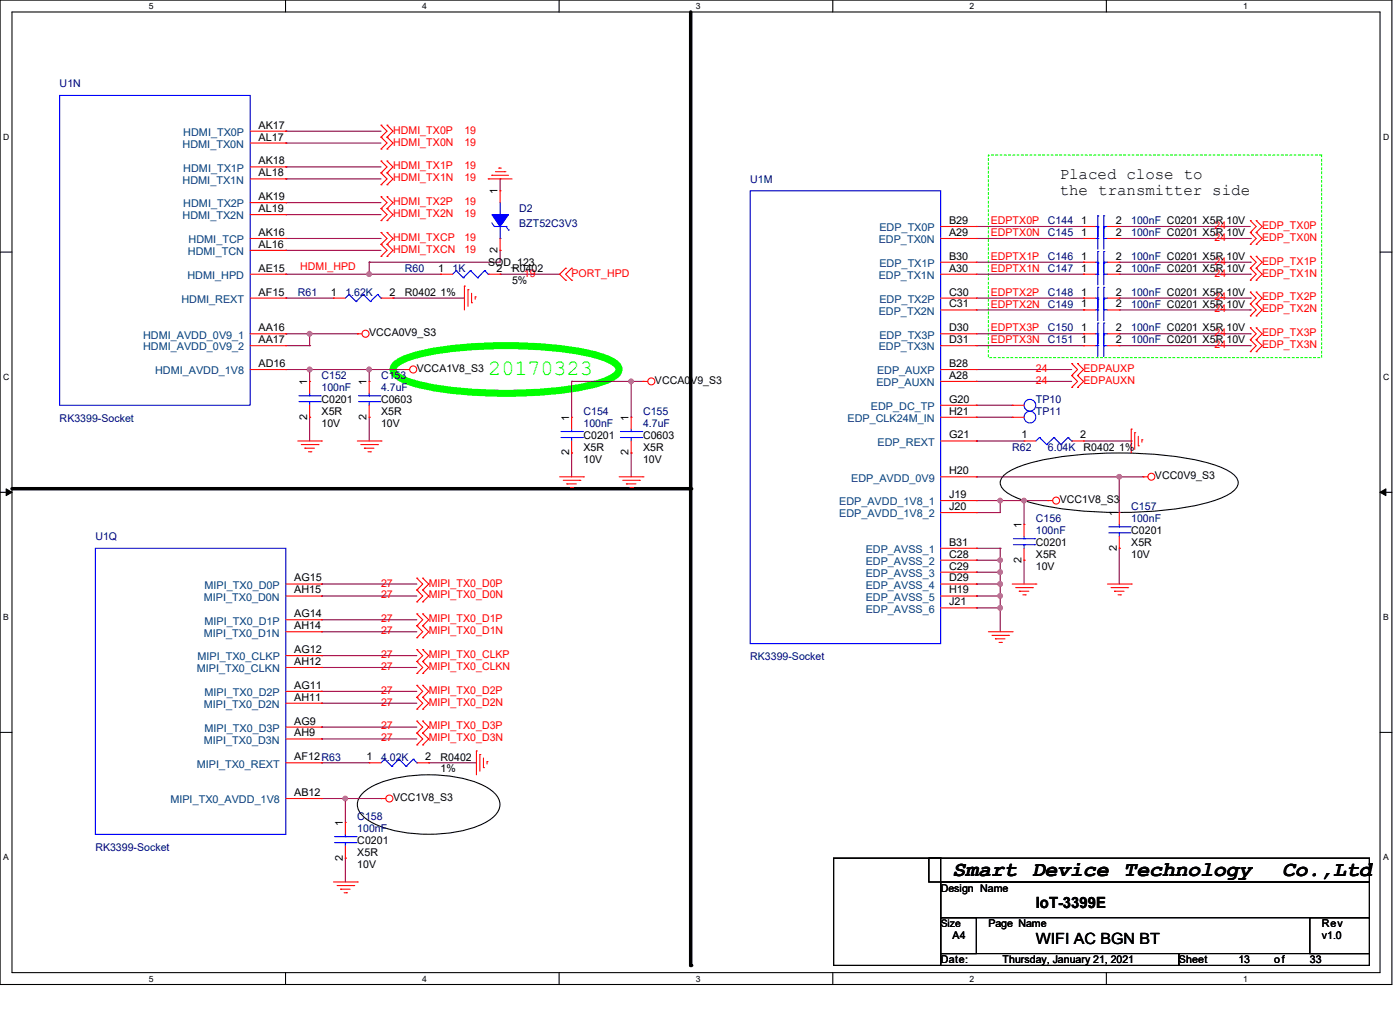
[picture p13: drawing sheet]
<svg xmlns="http://www.w3.org/2000/svg" width="445mm" height="322mm" viewBox="0 0 445 322" stroke-linecap="round" stroke-linejoin="round" font-family="sans-serif">
<defs><g id="words">
<text font-size="6.9" fill="#0f0" x="155.2" y="119.1">20170323</text>
<g font-size="6.8">
<text x="302.8" y="278.2">Smart</text>
<text x="328" y="278.2">Device</text>
<text x="357.2" y="278.2">Technology</text>
<text x="407.5" y="278.2">Co.,Ltd</text>
</g>
<g font-size="5">
<text x="336.8" y="57">Placed close to</text>
<text x="336.8" y="62">the transmitter side</text>
</g>
<g font-size="4.9">
<text x="329.3" y="288.5">IoT-3399E</text>
<text x="329.3" y="299.6">WIFI AC BGN BT</text>
</g>
<g font-size="3.4" fill="#000080">
<text x="19" y="27.7">U1N</text>
<text x="238.5" y="58">U1M</text>
<text x="165" y="67.4">D2</text>
<text x="165" y="72">BZT52C3V3</text>
<text x="333.1" y="71.2">C144</text>
<text x="359.6" y="71.2">100nF C0201 X5R 10V</text>
<text x="333.1" y="75">C145</text>
<text x="359.6" y="75">100nF C0201 X5R 10V</text>
<text x="333.1" y="82.5">C146</text>
<text x="359.6" y="82.5">100nF C0201 X5R 10V</text>
<text x="128.7" y="86.3">R60</text>
<text x="143.8" y="86.3">1K</text>
<text x="333.1" y="86.3">C147</text>
<text x="359.6" y="86.3">100nF C0201 X5R 10V</text>
<text x="94.7" y="93.9">R61</text>
<text x="109.8" y="93.9">1.62K</text>
<text x="333.1" y="93.9">C148</text>
<text x="359.6" y="93.9">100nF C0201 X5R 10V</text>
<text x="333.1" y="97.7">C149</text>
<text x="359.6" y="97.7">100nF C0201 X5R 10V</text>
<text x="333.1" y="105.2">C150</text>
<text x="359.6" y="105.2">100nF C0201 X5R 10V</text>
<text x="333.1" y="109">C151</text>
<text x="359.6" y="109">100nF C0201 X5R 10V</text>
<text x="102.2" y="120.4">C152</text>
<text x="102.2" y="124.2">100nF</text>
<text x="121.1" y="120.4">C153</text>
<text x="121.1" y="124.2">4.7uF</text>
<text x="185.5" y="131.7">C154</text>
<text x="204.4" y="131.7">C155</text>
<text x="329.3" y="131.7">TP11</text>
<text x="329.3" y="128">TP10</text>
<text x="19" y="134">RK3399-Socket</text>
<text x="185.5" y="135.6">100nF</text>
<text x="204.4" y="135.6">4.7uF</text>
<text x="321.7" y="143.1">R62</text>
<text x="333.1" y="143.1">6.04K</text>
<text x="329.3" y="165.8">C156</text>
<text x="359.6" y="162">C157</text>
<text x="359.6" y="165.8">100nF</text>
<text x="30.3" y="171.5">U1Q</text>
<text x="329.3" y="169.6">100nF</text>
<text x="238.5" y="209.7">RK3399-Socket</text>
<text x="121.1" y="241.5">4.02K</text>
<text x="113.6" y="260.4">C158</text>
<text x="113.6" y="264.2">100nF</text>
<text x="30.3" y="270.3">RK3399-Socket</text>
</g>
<g font-size="3.4">
<text x="82.2" y="40.9">AK17</text>
<text x="82.2" y="44.6">AL17</text>
<text x="82.2" y="52.2">AK18</text>
<text x="82.2" y="56">AL18</text>
<text x="82.2" y="63.5">AK19</text>
<text x="158.2" y="61.7" transform="rotate(-90 158.2 61.7)">1</text>
<text x="82.2" y="67.4">AL19</text>
<text x="301.7" y="71.1">B29</text>
<text x="343.6" y="71.1">1</text>
<text x="354.7" y="71.1">2</text>
<text x="82.2" y="74.9">AK16</text>
<text x="301.7" y="74.9">A29</text>
<text x="343.6" y="74.9">1</text>
<text x="354.7" y="74.9">2</text>
<text x="82.2" y="78.7">AL16</text>
<text x="158.2" y="80.3" transform="rotate(-90 158.2 80.3)">2</text>
<text x="301.7" y="82.5">B30</text>
<text x="343.6" y="82.5">1</text>
<text x="354.7" y="82.5">2</text>
<text x="82.2" y="86.3">AE15</text>
<text x="139.3" y="86.3">1</text>
<text x="155.2" y="84.5">SOD_123</text>
<text x="157.9" y="86.3">2</text>
<text x="162.8" y="86.3">R0402</text>
<text x="301.7" y="86.3">A30</text>
<text x="343.6" y="86.3">1</text>
<text x="354.7" y="86.3">2</text>
<text x="82.2" y="93.9">AF15</text>
<text x="105.2" y="93.9">1</text>
<text x="123.8" y="93.9">2</text>
<text x="128.7" y="93.9">R0402</text>
<text x="140" y="93.9">1%</text>
<text x="162.8" y="90.1">5%</text>
<text x="301.7" y="93.9">C30</text>
<text x="343.6" y="93.9">1</text>
<text x="354.7" y="93.9">2</text>
<text x="301.7" y="97.6">C31</text>
<text x="343.6" y="97.6">1</text>
<text x="354.7" y="97.6">2</text>
<text x="82.2" y="105.2">AA16</text>
<text x="117.3" y="106.8">VCCA0V9_S3</text>
<text x="301.7" y="105.2">D30</text>
<text x="343.6" y="105.2">1</text>
<text x="354.7" y="105.2">2</text>
<text x="82.2" y="109">AA17</text>
<text x="301.7" y="109">D31</text>
<text x="343.6" y="109">1</text>
<text x="354.7" y="109">2</text>
<text x="82.2" y="116.5">AD16</text>
<text x="132.5" y="118.1">VCCA1V8_S3</text>
<text x="301.7" y="116.5">B28</text>
<text x="97.6" y="122.3" transform="rotate(-90 97.6 122.3)">1</text>
<text x="116.5" y="122.3" transform="rotate(-90 116.5 122.3)">1</text>
<text x="208.2" y="121.9">VCCA0V9_S3</text>
<text x="301.7" y="120.3">A28</text>
<text x="102.2" y="128">C0201</text>
<text x="102.2" y="131.7">X5R</text>
<text x="121.1" y="128">C0603</text>
<text x="121.1" y="131.7">X5R</text>
<text x="301.7" y="127.9">G20</text>
<text x="301.7" y="131.7">H21</text>
<text x="97.6" y="133.3" transform="rotate(-90 97.6 133.3)">2</text>
<text x="102.2" y="135.6">10V</text>
<text x="116.5" y="133.3" transform="rotate(-90 116.5 133.3)">2</text>
<text x="121.1" y="135.6">10V</text>
<text x="180.9" y="133.6" transform="rotate(-90 180.9 133.6)">1</text>
<text x="199.8" y="133.6" transform="rotate(-90 199.8 133.6)">1</text>
<text x="185.5" y="139.3">C0201</text>
<text x="185.5" y="143.1">X5R</text>
<text x="204.4" y="139.3">C0603</text>
<text x="204.4" y="143.1">X5R</text>
<text x="301.7" y="139.2">G21</text>
<text x="324.7" y="139.2">1</text>
<text x="343.3" y="139.2">2</text>
<text x="344.4" y="143.1">R0402</text>
<text x="355.8" y="143.1">1%</text>
<text x="180.9" y="144.6" transform="rotate(-90 180.9 144.6)">2</text>
<text x="185.5" y="146.9">10V</text>
<text x="199.8" y="144.6" transform="rotate(-90 199.8 144.6)">2</text>
<text x="204.4" y="146.9">10V</text>
<text x="301.7" y="150.6">H20</text>
<text x="367.1" y="152.2">VCC0V9_S3</text>
<text x="301.7" y="158.2">J19</text>
<text x="301.7" y="162">J20</text>
<text x="336.8" y="159.8">VCC1V8_S3</text>
<text x="324.7" y="167.7" transform="rotate(-90 324.7 167.7)">1</text>
<text x="355" y="163.9" transform="rotate(-90 355 163.9)">1</text>
<text x="301.7" y="173.3">B31</text>
<text x="329.3" y="173.4">C0201</text>
<text x="359.6" y="169.6">C0201</text>
<text x="359.6" y="173.4">X5R</text>
<text x="301.7" y="177.1">C28</text>
<text x="324.7" y="178.7" transform="rotate(-90 324.7 178.7)">2</text>
<text x="329.3" y="177.2">X5R</text>
<text x="355" y="174.9" transform="rotate(-90 355 174.9)">2</text>
<text x="359.6" y="177.2">10V</text>
<text x="93.5" y="184.7">AG15</text>
<text x="301.7" y="180.9">C29</text>
<text x="301.7" y="184.7">D29</text>
<text x="329.3" y="180.9">10V</text>
<text x="93.5" y="188.5">AH15</text>
<text x="301.7" y="188.5">H19</text>
<text x="93.5" y="196">AG14</text>
<text x="301.7" y="192.2">J21</text>
<text x="93.5" y="199.8">AH14</text>
<text x="93.5" y="207.4">AG12</text>
<text x="93.5" y="211.2">AH12</text>
<text x="93.5" y="218.7">AG11</text>
<text x="93.5" y="222.5">AH11</text>
<text x="93.5" y="230.1">AG9</text>
<text x="93.5" y="233.8">AH9</text>
<text x="93.5" y="241.4">AF12R63</text>
<text x="116.5" y="241.4">1</text>
<text x="135.2" y="241.4">2</text>
<text x="140" y="241.5">R0402</text>
<text x="140" y="245.3">1%</text>
<text x="93.5" y="252.8">AB12</text>
<text x="124.9" y="254.4">VCC1V8_S3</text>
<text x="109" y="262.3" transform="rotate(-90 109 262.3)">1</text>
<text x="113.6" y="268">C0201</text>
<text x="109" y="273.3" transform="rotate(-90 109 273.3)">2</text>
<text x="113.6" y="271.8">X5R</text>
<text x="113.6" y="275.5">10V</text>
<text x="299" y="283.1">Design Name</text>
<text x="302.8" y="298.3">A4</text>
<text x="314.2" y="294.5">Page Name</text>
<text x="420.1" y="298.3">v1.0</text>
<text x="420.1" y="294.5">Rev</text>
<text x="299" y="305.9">Date:</text>
<text x="318.7" y="305.9">Thursday, January 21, 2021</text>
<text x="374.7" y="305.9">Sheet</text>
<text x="393.6" y="305.9">13</text>
<text x="405" y="305.9">of</text>
<text x="416.3" y="305.9">33</text>
</g>
<g font-size="3.4" fill="#004080">
<text x="58" y="46.9">HDMI_TX0N</text>
<text x="58.3" y="43.2">HDMI_TX0P</text>
<text x="58" y="58.3">HDMI_TX1N</text>
<text x="58.3" y="54.5">HDMI_TX1P</text>
<text x="58.3" y="65.9">HDMI_TX2P</text>
<text x="58" y="69.7">HDMI_TX2N</text>
<text x="59.9" y="77.3">HDMI_TCP</text>
<text x="279.3" y="77.3">EDP_TX0N</text>
<text x="279.5" y="73.4">EDP_TX0P</text>
<text x="59.7" y="81">HDMI_TCN</text>
<text x="59.6" y="88.6">HDMI_HPD</text>
<text x="279.3" y="88.6">EDP_TX1N</text>
<text x="279.5" y="84.8">EDP_TX1P</text>
<text x="57.7" y="96.2">HDMI_REXT</text>
<text x="279.3" y="99.9">EDP_TX2N</text>
<text x="279.5" y="96.2">EDP_TX2P</text>
<text x="45.5" y="107.5">HDMI_AVDD_0V9_1</text>
<text x="279.5" y="107.5">EDP_TX3P</text>
<text x="45.5" y="111.3">HDMI_AVDD_0V9_2</text>
<text x="279.3" y="111.3">EDP_TX3N</text>
<text x="49.3" y="118.9">HDMI_AVDD_1V8</text>
<text x="278.8" y="118.9">EDP_AUXP</text>
<text x="278.6" y="122.6">EDP_AUXN</text>
<text x="276.8" y="130.2">EDP_DC_TP</text>
<text x="269.4" y="134">EDP_CLK24M_IN</text>
<text x="278.9" y="141.6">EDP_REXT</text>
<text x="270.6" y="153">EDP_AVDD_0V9</text>
<text x="266.7" y="160.5">EDP_AVDD_1V8_1</text>
<text x="266.7" y="164.3">EDP_AVDD_1V8_2</text>
<text x="275.2" y="175.6">EDP_AVSS_1</text>
<text x="275.2" y="179.4">EDP_AVSS_2</text>
<text x="275.2" y="183.2">EDP_AVSS_3</text>
<text x="64.8" y="190.8">MIPI_TX0_D0N</text>
<text x="65" y="187">MIPI_TX0_D0P</text>
<text x="275.2" y="187">EDP_AVSS_4</text>
<text x="275.2" y="190.8">EDP_AVSS_5</text>
<text x="275.2" y="194.6">EDP_AVSS_6</text>
<text x="64.8" y="202.1">MIPI_TX0_D1N</text>
<text x="65" y="198.3">MIPI_TX0_D1P</text>
<text x="62.7" y="209.7">MIPI_TX0_CLKP</text>
<text x="62.5" y="213.5">MIPI_TX0_CLKN</text>
<text x="65" y="221.1">MIPI_TX0_D2P</text>
<text x="64.8" y="224.8">MIPI_TX0_D2N</text>
<text x="65" y="232.4">MIPI_TX0_D3P</text>
<text x="64.8" y="236.2">MIPI_TX0_D3N</text>
<text x="62.5" y="243.8">MIPI_TX0_REXT</text>
<text x="54.1" y="255.1">MIPI_TX0_AVDD_1V8</text>
</g>
<g font-size="3.4" fill="#f00">
<text x="124.9" y="46.2">HDMI_TX0N</text>
<text x="124.9" y="42.4">HDMI_TX0P</text>
<text x="147.6" y="46.2">19</text>
<text x="147.6" y="42.4">19</text>
<text x="124.9" y="53.8">HDMI_TX1P</text>
<text x="147.6" y="53.8">19</text>
<text x="124.9" y="57.6">HDMI_TX1N</text>
<text x="147.6" y="57.6">19</text>
<text x="124.9" y="65.2">HDMI_TX2P</text>
<text x="147.6" y="65.2">19</text>
<text x="124.9" y="68.9">HDMI_TX2N</text>
<text x="147.6" y="68.9">19</text>
<text x="314.9" y="71.2">EDPTX0P</text>
<text x="124.9" y="76.5">HDMI_TXCP</text>
<text x="147.6" y="76.5">19</text>
<text x="314.9" y="75">EDPTX0N</text>
<text x="386" y="76.5">24</text>
<text x="386" y="72.7">24</text>
<text x="401.2" y="76.5">EDP_TX0N</text>
<text x="401.2" y="72.7">EDP_TX0P</text>
<text x="124.9" y="80.3">HDMI_TXCN</text>
<text x="147.6" y="80.3">19</text>
<text x="314.9" y="82.5">EDPTX1P</text>
<text x="95.4" y="85.9">HDMI_HPD</text>
<text x="166.5" y="87.8">19</text>
<text x="181.7" y="87.8">PORT_HPD</text>
<text x="314.9" y="86.3">EDPTX1N</text>
<text x="386" y="87.8">24</text>
<text x="386" y="84.1">24</text>
<text x="401.2" y="87.8">EDP_TX1N</text>
<text x="401.2" y="84.1">EDP_TX1P</text>
<text x="314.9" y="93.9">EDPTX2P</text>
<text x="386" y="95.4">24</text>
<text x="401.2" y="95.4">EDP_TX2P</text>
<text x="314.9" y="97.7">EDPTX2N</text>
<text x="386" y="99.2">24</text>
<text x="401.2" y="99.2">EDP_TX2N</text>
<text x="314.9" y="105.2">EDPTX3P</text>
<text x="386" y="106.8">24</text>
<text x="401.2" y="106.8">EDP_TX3P</text>
<text x="314.9" y="109">EDPTX3N</text>
<text x="386" y="110.6">24</text>
<text x="401.2" y="110.6">EDP_TX3N</text>
<text x="329.3" y="118.1">24</text>
<text x="344.4" y="118.1">EDPAUXP</text>
<text x="329.3" y="121.9">24</text>
<text x="344.4" y="121.9">EDPAUXN</text>
<text x="121.1" y="186.3">27</text>
<text x="121.1" y="190">27</text>
<text x="136.3" y="186.3">MIPI_TX0_D0P</text>
<text x="136.3" y="190">MIPI_TX0_D0N</text>
<text x="121.1" y="197.6">27</text>
<text x="136.3" y="197.6">MIPI_TX0_D1P</text>
<text x="121.1" y="201.4">27</text>
<text x="136.3" y="201.4">MIPI_TX0_D1N</text>
<text x="121.1" y="209">27</text>
<text x="136.3" y="209">MIPI_TX0_CLKP</text>
<text x="121.1" y="212.7">27</text>
<text x="136.3" y="212.7">MIPI_TX0_CLKN</text>
<text x="121.1" y="220.3">27</text>
<text x="136.3" y="220.3">MIPI_TX0_D2P</text>
<text x="121.1" y="224.1">27</text>
<text x="136.3" y="224.1">MIPI_TX0_D2N</text>
<text x="121.1" y="231.6">27</text>
<text x="136.3" y="231.6">MIPI_TX0_D3P</text>
<text x="121.1" y="235.5">27</text>
<text x="136.3" y="235.5">MIPI_TX0_D3N</text>
</g>
<text font-size="3.3" x="299" y="294.4">Size</text>
<g font-size="2.7">
<text x="47.3" y="2.9">5</text>
<text x="134.2" y="2.9">4</text>
<text x="221.2" y="2.9">3</text>
<text x="308.2" y="2.9">2</text>
<text x="395.1" y="2.9">1</text>
<text x="1" y="44.4">D</text>
<text x="439.6" y="44.4">D</text>
<text x="1" y="120.6">C</text>
<text x="439.6" y="120.6">C</text>
<text x="1" y="196.9">B</text>
<text x="439.6" y="196.9">B</text>
<text x="1" y="273.1">A</text>
<text x="439.6" y="273.1">A</text>
<text x="47.3" y="311.7">5</text>
<text x="134.2" y="311.7">4</text>
<text x="221.2" y="311.7">3</text>
<text x="308.2" y="311.7">2</text>
<text x="395.1" y="311.7">1</text>
</g>
</g></defs>
<path d="M0 0h442.4v312.6h-442.4zM3.8 3.8h434.9v305.1h-434.9z" fill="none" stroke="#000" stroke-width=".34"/>
<g fill="#fff">
<path d="M47.3 .4h1.5v3.1h-1.5z"/>
<path d="M47.3 309.2h1.5v3.1h-1.5z"/>
</g>
<path d="M90.8 0v3.8M90.8 308.9v3.7" fill="none" stroke="#000" stroke-width=".34"/>
<g fill="#fff">
<path d="M134.2 .4h1.6v3.1h-1.6z"/>
<path d="M134.2 309.2h1.6v3.1h-1.6z"/>
</g>
<path d="M177.7 0v3.8M177.7 308.9v3.7" fill="none" stroke="#000" stroke-width=".34"/>
<g fill="#fff">
<path d="M221.2 .4h1.5v3.1h-1.5z"/>
<path d="M221.2 309.2h1.5v3.1h-1.5z"/>
</g>
<path d="M264.7 0v3.8M264.7 308.9v3.7" fill="none" stroke="#000" stroke-width=".34"/>
<g fill="#fff">
<path d="M308.2 .4h1.5v3.1h-1.5z"/>
<path d="M308.2 309.2h1.5v3.1h-1.5z"/>
</g>
<path d="M351.7 0v3.8M351.7 308.9v3.7" fill="none" stroke="#000" stroke-width=".34"/>
<g fill="#fff">
<path d="M395.1 .4h1.6v3.1h-1.6z"/>
<path d="M395.1 309.2h1.6v3.1h-1.6z"/>
<path d="M1 41.9h2v3.1h-2z"/>
<path d="M439.6 41.9h2v3.1h-2z"/>
<path d="M1 118.2h2v3h-2z"/>
<path d="M439.6 118.2h2v3h-2z"/>
</g>
<path d="M0 80.1h3.8M438.7 80.1h3.7" fill="none" stroke="#000" stroke-width=".34"/>
<g fill="#fff">
<path d="M1 194.4h1.8v3.1h-1.8z"/>
<path d="M439.6 194.4h1.9v3.1h-1.9z"/>
</g>
<path d="M0 156.3h3.8M438.7 156.3h3.7" fill="none" stroke="#000" stroke-width=".34"/>
<path d="M1.9 155.2l1.9 1.1-1.9 1.1zM438.7 156.3l1.8-1.1v2.2z" fill="#000" stroke="#000" stroke-width=".32"/>
<g fill="#fff">
<path d="M1 270.7h1.8v3h-1.8z"/>
<path d="M439.6 270.7h1.9v3h-1.9z"/>
</g>
<path d="M319 151a26.3 26.3 0 0 1 12.1-4.9 132.5 132.5 0 0 1 51.4 .5l5.4 1.7a9 9 0 0 1 5.5 4.2 3.3 3.3 0 0 1-1.8 3.8 35.2 35.2 0 0 1-13.5 4.6 133.2 133.2 0 0 1-49.1-.9l-5.4-1.7a9 9 0 0 1-5.6-4.2 2.92 2.92 0 0 1 1-3.1zM0 232.6h3.8M438.7 232.6h3.7M115.2 252a25.6 25.6 0 0 1 14.7-5.6 44.7 44.7 0 0 1 24.4 3.4 7.6 7.6 0 0 1 4.6 5.7 7 7 0 0 1-4.6 5.7 45.5 45.5 0 0 1-28.3 2.7 21.5 21.5 0 0 1-10.8-4.9 4.6 4.6 0 0 1 0-7z" fill="none" stroke="#000" stroke-width=".34"/>
<path d="M314.2 49.2h105.9v64.4h-105.9z" fill="none" stroke="#0f0" stroke-width=".34" stroke-dasharray=".7 .7"/>
<path d="M219.5 3.8v302.8M3.8 155.2h215.7" fill="none" stroke="#000" stroke-width="1.1"/>
<g fill="#000">
<circle cx="219.5" cy="155.2" r=".55"/>
<circle cx="219.5" cy="306.6" r=".55"/>
</g>
<path d="M126 115.5a27.6 27.6 0 0 1 11.5-3.9 145.4 145.4 0 0 1 50.6 .8l4.7 1.5a5.2 5.2 0 0 1 4 3.4 5.2 5.2 0 0 1-4 3.5 86.8 86.8 0 0 1-26.1 4 125.1 125.1 0 0 1-34.8-3l-3-1a5.2 5.2 0 0 1-4-3.5l.1-.6z" fill="none" stroke="#0f0" stroke-width="2.2"/>
<path d="M90.8 87.1h26.5" fill="none" stroke="#800040" stroke-width=".34"/>
<circle cx="90.8" cy="87.1" r=".17" fill="#800040"/>
<circle cx="117.3" cy="87.1" r=".74" fill="#f0f" stroke="#f0f" stroke-width=".34"/>
<path d="M159 87.1h18.9" fill="none" stroke="#800040" stroke-width=".34"/>
<circle cx="159" cy="87.1" r=".17" fill="#800040"/>
<path d="M102.2 189.3h30.3" fill="none" stroke="#800040" stroke-width=".34"/>
<circle cx="102.2" cy="189.3" r=".17" fill="#800040"/>
<path d="M102.2 185.5h30.3" fill="none" stroke="#800040" stroke-width=".34"/>
<circle cx="102.2" cy="185.5" r=".17" fill="#800040"/>
<path d="M102.2 253.6h7.6" fill="none" stroke="#800040" stroke-width=".34"/>
<circle cx="102.2" cy="253.6" r=".17" fill="#800040"/>
<path d="M109.8 253.6h11.3" fill="none" stroke="#800040" stroke-width=".34"/>
<circle cx="121.1" cy="253.6" r=".17" fill="#800040"/>
<circle cx="109.8" cy="253.6" r=".73" fill="#f0f" stroke="#f0f" stroke-width=".34"/>
<path d="M109.8 253.6v7.6" fill="none" stroke="#800040" stroke-width=".34"/>
<circle cx="109.8" cy="253.6" r=".17" fill="#800040"/>
<path d="M109.8 272.5v7.6" fill="none" stroke="#800040" stroke-width=".34"/>
<circle cx="109.8" cy="272.5" r=".17" fill="#800040"/>
<path d="M102.2 242.2h15.1" fill="none" stroke="#800040" stroke-width=".34"/>
<circle cx="102.2" cy="242.2" r=".17" fill="#800040"/>
<path d="M136.3 242.2h15.1" fill="none" stroke="#800040" stroke-width=".34"/>
<circle cx="136.3" cy="242.2" r=".17" fill="#800040"/>
<path d="M102.2 234.7h30.3" fill="none" stroke="#800040" stroke-width=".34"/>
<circle cx="102.2" cy="234.7" r=".17" fill="#800040"/>
<path d="M102.2 230.9h30.3" fill="none" stroke="#800040" stroke-width=".34"/>
<circle cx="102.2" cy="230.9" r=".17" fill="#800040"/>
<path d="M102.2 223.3h30.3" fill="none" stroke="#800040" stroke-width=".34"/>
<circle cx="102.2" cy="223.3" r=".17" fill="#800040"/>
<path d="M102.2 219.5h30.3" fill="none" stroke="#800040" stroke-width=".34"/>
<circle cx="102.2" cy="219.5" r=".17" fill="#800040"/>
<path d="M102.2 212h30.3" fill="none" stroke="#800040" stroke-width=".34"/>
<circle cx="102.2" cy="212" r=".17" fill="#800040"/>
<path d="M102.2 208.2h30.3" fill="none" stroke="#800040" stroke-width=".34"/>
<circle cx="102.2" cy="208.2" r=".17" fill="#800040"/>
<path d="M102.2 200.6h30.3" fill="none" stroke="#800040" stroke-width=".34"/>
<circle cx="102.2" cy="200.6" r=".17" fill="#800040"/>
<path d="M102.2 196.8h30.3" fill="none" stroke="#800040" stroke-width=".34"/>
<circle cx="102.2" cy="196.8" r=".17" fill="#800040"/>
<path d="M181.7 143.8v7.6" fill="none" stroke="#800040" stroke-width=".34"/>
<circle cx="181.7" cy="143.8" r=".17" fill="#800040"/>
<path d="M90.8 109.8h7.6" fill="none" stroke="#800040" stroke-width=".34"/>
<circle cx="98.4" cy="109.8" r=".17" fill="#800040"/>
<path d="M90.8 117.3h7.6" fill="none" stroke="#800040" stroke-width=".34"/>
<circle cx="90.8" cy="117.3" r=".17" fill="#800040"/>
<path d="M117.3 117.3h11.4" fill="none" stroke="#800040" stroke-width=".34"/>
<circle cx="117.3" cy="117.3" r=".17" fill="#800040"/>
<path d="M98.4 132.5v7.5" fill="none" stroke="#800040" stroke-width=".34"/>
<circle cx="98.4" cy="132.5" r=".17" fill="#800040"/>
<path d="M98.4 106v3.8" fill="none" stroke="#800040" stroke-width=".34"/>
<circle cx="98.4" cy="106" r=".17" fill="#800040"/>
<path d="M98.4 106h15.2" fill="none" stroke="#800040" stroke-width=".34"/>
<circle cx="113.6" cy="106" r=".17" fill="#800040"/>
<circle cx="98.4" cy="106" r=".74" fill="#f0f" stroke="#f0f" stroke-width=".34"/>
<path d="M98.4 117.3h18.9" fill="none" stroke="#800040" stroke-width=".34"/>
<circle cx="98.4" cy="117.3" r=".17" fill="#800040"/>
<g fill="#f0f" stroke="#f0f" stroke-width=".34">
<circle cx="117.3" cy="117.3" r=".74"/>
<circle cx="98.4" cy="117.3" r=".74"/>
</g>
<path d="M98.4 117.3v3.8" fill="none" stroke="#800040" stroke-width=".34"/>
<circle cx="98.4" cy="117.3" r=".17" fill="#800040"/>
<path d="M90.8 106h7.6" fill="none" stroke="#800040" stroke-width=".34"/>
<circle cx="90.8" cy="106" r=".17" fill="#800040"/>
<path d="M90.8 94.7h15.2" fill="none" stroke="#800040" stroke-width=".34"/>
<circle cx="90.8" cy="94.7" r=".17" fill="#800040"/>
<path d="M124.9 94.7h22.7" fill="none" stroke="#800040" stroke-width=".34"/>
<circle cx="124.9" cy="94.7" r=".17" fill="#800040"/>
<path d="M90.8 64.3h30.3" fill="none" stroke="#800040" stroke-width=".34"/>
<circle cx="90.8" cy="64.3" r=".17" fill="#800040"/>
<path d="M90.8 68.2h30.3" fill="none" stroke="#800040" stroke-width=".34"/>
<circle cx="90.8" cy="68.2" r=".17" fill="#800040"/>
<path d="M90.8 75.7h30.3" fill="none" stroke="#800040" stroke-width=".34"/>
<circle cx="90.8" cy="75.7" r=".17" fill="#800040"/>
<path d="M90.8 79.5h30.3" fill="none" stroke="#800040" stroke-width=".34"/>
<circle cx="90.8" cy="79.5" r=".17" fill="#800040"/>
<path d="M90.8 41.7h30.3" fill="none" stroke="#800040" stroke-width=".34"/>
<circle cx="90.8" cy="41.7" r=".17" fill="#800040"/>
<path d="M90.8 45.4h30.3" fill="none" stroke="#800040" stroke-width=".34"/>
<circle cx="90.8" cy="45.4" r=".17" fill="#800040"/>
<path d="M90.8 53h30.3" fill="none" stroke="#800040" stroke-width=".34"/>
<circle cx="90.8" cy="53" r=".17" fill="#800040"/>
<path d="M90.8 56.8h30.3" fill="none" stroke="#800040" stroke-width=".34"/>
<circle cx="90.8" cy="56.8" r=".17" fill="#800040"/>
<path d="M159 56.8v3.8" fill="none" stroke="#800040" stroke-width=".34"/>
<circle cx="159" cy="56.8" r=".17" fill="#800040"/>
<path d="M317.9 174.1v3.8" fill="none" stroke="#800040" stroke-width=".34"/>
<circle cx="317.9" cy="174.1" r=".17" fill="#800040"/>
<path d="M310.3 177.9h7.6" fill="none" stroke="#800040" stroke-width=".34"/>
<circle cx="310.3" cy="177.9" r=".17" fill="#800040"/>
<path d="M317.9 177.9v3.8" fill="none" stroke="#800040" stroke-width=".34"/>
<circle cx="317.9" cy="177.9" r=".17" fill="#800040"/>
<circle cx="317.9" cy="177.9" r=".73" fill="#f0f" stroke="#f0f" stroke-width=".34"/>
<path d="M310.3 174.1h7.6" fill="none" stroke="#800040" stroke-width=".34"/>
<circle cx="310.3" cy="174.1" r=".17" fill="#800040"/>
<path d="M310.3 181.7h7.6" fill="none" stroke="#800040" stroke-width=".34"/>
<circle cx="310.3" cy="181.7" r=".17" fill="#800040"/>
<path d="M317.9 181.7v3.8" fill="none" stroke="#800040" stroke-width=".34"/>
<circle cx="317.9" cy="181.7" r=".17" fill="#800040"/>
<g fill="#f0f" stroke="#f0f" stroke-width=".34">
<circle cx="317.9" cy="185.4" r=".74"/>
<circle cx="317.9" cy="181.7" r=".74"/>
</g>
<path d="M310.3 185.5h7.6" fill="none" stroke="#800040" stroke-width=".34"/>
<circle cx="310.3" cy="185.5" r=".17" fill="#800040"/>
<path d="M317.9 185.5v3.8" fill="none" stroke="#800040" stroke-width=".34"/>
<circle cx="317.9" cy="185.5" r=".17" fill="#800040"/>
<path d="M310.3 189.3h7.6" fill="none" stroke="#800040" stroke-width=".34"/>
<circle cx="310.3" cy="189.3" r=".17" fill="#800040"/>
<circle cx="317.9" cy="189.2" r=".73" fill="#f0f" stroke="#f0f" stroke-width=".34"/>
<path d="M317.9 189.3v3.7" fill="none" stroke="#800040" stroke-width=".34"/>
<circle cx="317.9" cy="189.3" r=".17" fill="#800040"/>
<path d="M310.3 193h7.6" fill="none" stroke="#800040" stroke-width=".34"/>
<circle cx="310.3" cy="193" r=".17" fill="#800040"/>
<path d="M317.9 193v7.6" fill="none" stroke="#800040" stroke-width=".34"/>
<circle cx="317.9" cy="193" r=".17" fill="#800040"/>
<circle cx="317.9" cy="193" r=".74" fill="#f0f" stroke="#f0f" stroke-width=".34"/>
<path d="M310.3 151.4h45.5" fill="none" stroke="#800040" stroke-width=".34"/>
<circle cx="310.3" cy="151.4" r=".17" fill="#800040"/>
<path d="M355.8 151.4h7.5" fill="none" stroke="#800040" stroke-width=".34"/>
<circle cx="355.8" cy="151.4" r=".17" fill="#800040"/>
<path d="M310.3 159h7.6" fill="none" stroke="#800040" stroke-width=".34"/>
<circle cx="310.3" cy="159" r=".17" fill="#800040"/>
<path d="M325.5 159h7.6" fill="none" stroke="#800040" stroke-width=".34"/>
<circle cx="325.5" cy="159" r=".17" fill="#800040"/>
<path d="M355.8 174.1v11.4" fill="none" stroke="#800040" stroke-width=".34"/>
<circle cx="355.8" cy="174.1" r=".17" fill="#800040"/>
<path d="M325.5 159v7.5" fill="none" stroke="#800040" stroke-width=".34"/>
<circle cx="325.5" cy="159" r=".17" fill="#800040"/>
<circle cx="325.5" cy="159" r=".73" fill="#f0f" stroke="#f0f" stroke-width=".34"/>
<path d="M325.5 177.9v7.6" fill="none" stroke="#800040" stroke-width=".34"/>
<circle cx="325.5" cy="177.9" r=".17" fill="#800040"/>
<path d="M310.3 162.8h7.6" fill="none" stroke="#800040" stroke-width=".34"/>
<circle cx="310.3" cy="162.8" r=".17" fill="#800040"/>
<path d="M317.9 159v3.8" fill="none" stroke="#800040" stroke-width=".34"/>
<circle cx="317.9" cy="159" r=".17" fill="#800040"/>
<circle cx="317.9" cy="159" r=".73" fill="#f0f" stroke="#f0f" stroke-width=".34"/>
<path d="M317.9 159h7.6" fill="none" stroke="#800040" stroke-width=".34"/>
<circle cx="317.9" cy="159" r=".17" fill="#800040"/>
<path d="M355.8 151.4v11.4" fill="none" stroke="#800040" stroke-width=".34"/>
<circle cx="355.8" cy="151.4" r=".17" fill="#800040"/>
<circle cx="355.8" cy="151.4" r=".73" fill="#f0f" stroke="#f0f" stroke-width=".34"/>
<path d="M344.4 140h15.2" fill="none" stroke="#800040" stroke-width=".34"/>
<circle cx="359.6" cy="140" r=".17" fill="#800040"/>
<path d="M310.3 140h15.2" fill="none" stroke="#800040" stroke-width=".34"/>
<circle cx="310.3" cy="140" r=".17" fill="#800040"/>
<path d="M310.3 128.7h11.4" fill="none" stroke="#800040" stroke-width=".34"/>
<circle cx="310.3" cy="128.7" r=".17" fill="#800040"/>
<path d="M310.3 132.5h11.4" fill="none" stroke="#800040" stroke-width=".34"/>
<circle cx="310.3" cy="132.5" r=".17" fill="#800040"/>
<path d="M355.8 94.7h41.6" fill="none" stroke="#800040" stroke-width=".34"/>
<circle cx="397.4" cy="94.7" r=".17" fill="#800040"/>
<path d="M355.8 98.4h41.6" fill="none" stroke="#800040" stroke-width=".34"/>
<circle cx="397.4" cy="98.4" r=".17" fill="#800040"/>
<path d="M310.3 98.4h34.1" fill="none" stroke="#800040" stroke-width=".34"/>
<circle cx="344.4" cy="98.4" r=".17" fill="#800040"/>
<path d="M310.3 94.7h34.1" fill="none" stroke="#800040" stroke-width=".34"/>
<circle cx="344.4" cy="94.7" r=".17" fill="#800040"/>
<path d="M310.3 75.7h34.1" fill="none" stroke="#800040" stroke-width=".34"/>
<circle cx="344.4" cy="75.7" r=".17" fill="#800040"/>
<path d="M310.3 71.9h34.1" fill="none" stroke="#800040" stroke-width=".34"/>
<circle cx="310.3" cy="71.9" r=".17" fill="#800040"/>
<path d="M355.8 75.7h41.6" fill="none" stroke="#800040" stroke-width=".34"/>
<circle cx="397.4" cy="75.7" r=".17" fill="#800040"/>
<path d="M355.8 71.9h41.6" fill="none" stroke="#800040" stroke-width=".34"/>
<circle cx="355.8" cy="71.9" r=".17" fill="#800040"/>
<path d="M355.8 87.1h41.6" fill="none" stroke="#800040" stroke-width=".34"/>
<circle cx="397.4" cy="87.1" r=".17" fill="#800040"/>
<path d="M355.8 83.3h41.6" fill="none" stroke="#800040" stroke-width=".34"/>
<circle cx="397.4" cy="83.3" r=".17" fill="#800040"/>
<path d="M310.3 83.3h34.1" fill="none" stroke="#800040" stroke-width=".34"/>
<circle cx="344.4" cy="83.3" r=".17" fill="#800040"/>
<path d="M310.3 87.1h34.1" fill="none" stroke="#800040" stroke-width=".34"/>
<circle cx="344.4" cy="87.1" r=".17" fill="#800040"/>
<path d="M310.3 109.8h34.1" fill="none" stroke="#800040" stroke-width=".34"/>
<circle cx="344.4" cy="109.8" r=".17" fill="#800040"/>
<path d="M355.8 109.8h41.6" fill="none" stroke="#800040" stroke-width=".34"/>
<circle cx="397.4" cy="109.8" r=".17" fill="#800040"/>
<path d="M310.3 106h34.1" fill="none" stroke="#800040" stroke-width=".34"/>
<circle cx="344.4" cy="106" r=".17" fill="#800040"/>
<path d="M355.8 106h41.6" fill="none" stroke="#800040" stroke-width=".34"/>
<circle cx="397.4" cy="106" r=".17" fill="#800040"/>
<path d="M310.3 121.1h30.4" fill="none" stroke="#800040" stroke-width=".34"/>
<circle cx="310.3" cy="121.1" r=".17" fill="#800040"/>
<path d="M310.3 117.3h30.4" fill="none" stroke="#800040" stroke-width=".34"/>
<circle cx="310.3" cy="117.3" r=".17" fill="#800040"/>
<path d="M117.3 83.3v3.8" fill="none" stroke="#800040" stroke-width=".34"/>
<circle cx="117.3" cy="83.3" r=".17" fill="#800040"/>
<path d="M117.3 87.1h22.7" fill="none" stroke="#800040" stroke-width=".34"/>
<circle cx="117.3" cy="87.1" r=".17" fill="#800040"/>
<path d="M117.3 83.3h41.7" fill="none" stroke="#800040" stroke-width=".34"/>
<circle cx="117.3" cy="83.3" r=".17" fill="#800040"/>
<path d="M159 79.5v3.8" fill="none" stroke="#800040" stroke-width=".34"/>
<circle cx="159" cy="79.5" r=".17" fill="#800040"/>
<path d="M200.6 143.8v7.6" fill="none" stroke="#800040" stroke-width=".34"/>
<circle cx="200.6" cy="143.8" r=".17" fill="#800040"/>
<path d="M117.3 132.5v7.5" fill="none" stroke="#800040" stroke-width=".34"/>
<circle cx="117.3" cy="132.5" r=".17" fill="#800040"/>
<path d="M117.3 117.3v3.8" fill="none" stroke="#800040" stroke-width=".34"/>
<circle cx="117.3" cy="117.3" r=".17" fill="#800040"/>
<path d="M200.6 121.1v11.4" fill="none" stroke="#800040" stroke-width=".34"/>
<circle cx="200.6" cy="121.1" r=".17" fill="#800040"/>
<path d="M200.6 121.1h3.8" fill="none" stroke="#800040" stroke-width=".34"/>
<circle cx="200.6" cy="121.1" r=".17" fill="#800040"/>
<circle cx="200.6" cy="121.1" r=".73" fill="#f0f" stroke="#f0f" stroke-width=".34"/>
<path d="M181.7 121.1v11.4" fill="none" stroke="#800040" stroke-width=".34"/>
<circle cx="181.7" cy="121.1" r=".17" fill="#800040"/>
<path d="M181.7 121.1h18.9" fill="none" stroke="#800040" stroke-width=".34"/>
<circle cx="181.7" cy="121.1" r=".17" fill="#800040"/>
<path d="M121.1 253.6h1.5" fill="none" stroke="#f00" stroke-width=".34"/>
<circle cx="121.1" cy="253.6" r=".17" fill="#f00"/>
<g fill="none" stroke="#f00" stroke-width=".34">
<path d="M106 280.1h7.6"/>
<circle cx="123.8" cy="253.6" r="1.11"/>
</g>
<circle cx="113.6" cy="280.1" r=".17" fill="#f00"/>
<path d="M107.1 281.2h5.3" fill="none" stroke="#f00" stroke-width=".34"/>
<circle cx="112.4" cy="281.2" r=".17" fill="#f00"/>
<path d="M108.2 282.4h3.1" fill="none" stroke="#f00" stroke-width=".34"/>
<circle cx="108.2" cy="282.4" r=".17" fill="#f00"/>
<path d="M109.4 283.5h.8" fill="none" stroke="#f00" stroke-width=".34"/>
<circle cx="110.2" cy="283.5" r=".17" fill="#f00"/>
<path d="M151.4 238.5v7.5" fill="none" stroke="#f00" stroke-width=".34"/>
<circle cx="151.4" cy="238.5" r=".17" fill="#f00"/>
<path d="M152.5 239.6v5.3" fill="none" stroke="#f00" stroke-width=".34"/>
<circle cx="152.5" cy="239.6" r=".17" fill="#f00"/>
<path d="M153.7 240.7v3.1" fill="none" stroke="#f00" stroke-width=".34"/>
<circle cx="153.7" cy="243.8" r=".17" fill="#f00"/>
<path d="M154.8 241.9v.7" fill="none" stroke="#f00" stroke-width=".34"/>
<circle cx="154.8" cy="241.9" r=".17" fill="#f00"/>
<path d="M177.9 151.4h7.6" fill="none" stroke="#f00" stroke-width=".34"/>
<circle cx="185.5" cy="151.4" r=".17" fill="#f00"/>
<path d="M179 152.5h5.3" fill="none" stroke="#f00" stroke-width=".34"/>
<circle cx="184.3" cy="152.5" r=".17" fill="#f00"/>
<path d="M180.2 153.7h3" fill="none" stroke="#f00" stroke-width=".34"/>
<circle cx="180.2" cy="153.7" r=".17" fill="#f00"/>
<path d="M181.3 154.8h.8" fill="none" stroke="#f00" stroke-width=".34"/>
<circle cx="182.1" cy="154.8" r=".17" fill="#f00"/>
<path d="M204.4 121.1h1.5" fill="none" stroke="#f00" stroke-width=".34"/>
<circle cx="204.4" cy="121.1" r=".17" fill="#f00"/>
<g fill="none" stroke="#f00" stroke-width=".34">
<path d="M147.6 90.8v7.6"/>
<circle cx="207" cy="121.1" r="1.11"/>
</g>
<circle cx="147.6" cy="90.8" r=".17" fill="#f00"/>
<path d="M148.8 92v5.3" fill="none" stroke="#f00" stroke-width=".34"/>
<circle cx="148.8" cy="92" r=".17" fill="#f00"/>
<path d="M149.9 93.1v3" fill="none" stroke="#f00" stroke-width=".34"/>
<circle cx="149.9" cy="96.1" r=".17" fill="#f00"/>
<path d="M151 94.3v.7" fill="none" stroke="#f00" stroke-width=".34"/>
<circle cx="151" cy="94.3" r=".17" fill="#f00"/>
<path d="M155.2 56.8h7.6" fill="none" stroke="#f00" stroke-width=".34"/>
<circle cx="155.2" cy="56.8" r=".17" fill="#f00"/>
<path d="M156.3 55.7h5.3" fill="none" stroke="#f00" stroke-width=".34"/>
<circle cx="156.3" cy="55.7" r=".17" fill="#f00"/>
<path d="M157.5 54.5h3" fill="none" stroke="#f00" stroke-width=".34"/>
<circle cx="160.5" cy="54.5" r=".17" fill="#f00"/>
<path d="M158.6 53.4h.7" fill="none" stroke="#f00" stroke-width=".34"/>
<circle cx="158.6" cy="53.4" r=".17" fill="#f00"/>
<path d="M94.7 140h7.5" fill="none" stroke="#f00" stroke-width=".34"/>
<circle cx="102.2" cy="140" r=".17" fill="#f00"/>
<path d="M95.8 141.2h5.3" fill="none" stroke="#f00" stroke-width=".34"/>
<circle cx="101.1" cy="141.2" r=".17" fill="#f00"/>
<path d="M96.9 142.3h3" fill="none" stroke="#f00" stroke-width=".34"/>
<circle cx="96.9" cy="142.3" r=".17" fill="#f00"/>
<path d="M98 143.5h.8" fill="none" stroke="#f00" stroke-width=".34"/>
<circle cx="98.8" cy="143.5" r=".17" fill="#f00"/>
<path d="M314.2 200.6h7.5" fill="none" stroke="#f00" stroke-width=".34"/>
<circle cx="321.7" cy="200.6" r=".17" fill="#f00"/>
<path d="M315.3 201.8h5.3" fill="none" stroke="#f00" stroke-width=".34"/>
<circle cx="320.6" cy="201.8" r=".17" fill="#f00"/>
<path d="M316.4 202.9h3" fill="none" stroke="#f00" stroke-width=".34"/>
<circle cx="316.4" cy="202.9" r=".17" fill="#f00"/>
<path d="M317.5 204h.8" fill="none" stroke="#f00" stroke-width=".34"/>
<circle cx="318.3" cy="204" r=".17" fill="#f00"/>
<path d="M333.1 159h1.5" fill="none" stroke="#f00" stroke-width=".34"/>
<circle cx="333.1" cy="159" r=".17" fill="#f00"/>
<g fill="none" stroke="#f00" stroke-width=".34">
<path d="M363.3 151.4h1.6"/>
<circle cx="335.7" cy="159" r="1.1"/>
</g>
<circle cx="363.3" cy="151.4" r=".17" fill="#f00"/>
<g fill="none" stroke="#f00" stroke-width=".34">
<path d="M352 185.5h7.6"/>
<circle cx="366" cy="151.4" r="1.1"/>
</g>
<circle cx="359.6" cy="185.5" r=".17" fill="#f00"/>
<path d="M353.1 186.6h5.3" fill="none" stroke="#f00" stroke-width=".34"/>
<circle cx="358.4" cy="186.6" r=".17" fill="#f00"/>
<path d="M354.2 187.7h3.1" fill="none" stroke="#f00" stroke-width=".34"/>
<circle cx="354.2" cy="187.7" r=".17" fill="#f00"/>
<path d="M355.4 188.9h.8" fill="none" stroke="#f00" stroke-width=".34"/>
<circle cx="356.2" cy="188.9" r=".17" fill="#f00"/>
<path d="M321.7 185.5h7.6" fill="none" stroke="#f00" stroke-width=".34"/>
<circle cx="329.3" cy="185.5" r=".17" fill="#f00"/>
<path d="M322.8 186.6h5.4" fill="none" stroke="#f00" stroke-width=".34"/>
<circle cx="328.2" cy="186.6" r=".17" fill="#f00"/>
<path d="M324 187.7h3" fill="none" stroke="#f00" stroke-width=".34"/>
<circle cx="324" cy="187.7" r=".17" fill="#f00"/>
<path d="M325.1 188.9h.8" fill="none" stroke="#f00" stroke-width=".34"/>
<circle cx="325.9" cy="188.9" r=".17" fill="#f00"/>
<path d="M359.6 136.3v7.5" fill="none" stroke="#f00" stroke-width=".34"/>
<circle cx="359.6" cy="136.3" r=".17" fill="#f00"/>
<path d="M360.7 137.4v5.3" fill="none" stroke="#f00" stroke-width=".34"/>
<circle cx="360.7" cy="137.4" r=".17" fill="#f00"/>
<path d="M361.8 138.6v3" fill="none" stroke="#f00" stroke-width=".34"/>
<circle cx="361.8" cy="141.6" r=".17" fill="#f00"/>
<path d="M363 139.7v.7" fill="none" stroke="#f00" stroke-width=".34"/>
<circle cx="363" cy="139.7" r=".17" fill="#f00"/>
<path d="M196.8 151.4h7.6" fill="none" stroke="#f00" stroke-width=".34"/>
<circle cx="204.4" cy="151.4" r=".17" fill="#f00"/>
<path d="M198 152.5h5.2" fill="none" stroke="#f00" stroke-width=".34"/>
<circle cx="203.2" cy="152.5" r=".17" fill="#f00"/>
<path d="M199.1 153.7h3" fill="none" stroke="#f00" stroke-width=".34"/>
<circle cx="199.1" cy="153.7" r=".17" fill="#f00"/>
<path d="M200.2 154.8h.8" fill="none" stroke="#f00" stroke-width=".34"/>
<circle cx="201" cy="154.8" r=".17" fill="#f00"/>
<path d="M113.6 140h7.5" fill="none" stroke="#f00" stroke-width=".34"/>
<circle cx="121.1" cy="140" r=".17" fill="#f00"/>
<path d="M114.7 141.2h5.3" fill="none" stroke="#f00" stroke-width=".34"/>
<circle cx="120" cy="141.2" r=".17" fill="#f00"/>
<path d="M115.8 142.3h3.1" fill="none" stroke="#f00" stroke-width=".34"/>
<circle cx="115.8" cy="142.3" r=".17" fill="#f00"/>
<path d="M117 143.5h.7" fill="none" stroke="#f00" stroke-width=".34"/>
<circle cx="117.7" cy="143.5" r=".17" fill="#f00"/>
<path d="M113.6 106h1.5" fill="none" stroke="#f00" stroke-width=".34"/>
<circle cx="113.6" cy="106" r=".17" fill="#f00"/>
<g fill="none" stroke="#f00" stroke-width=".34">
<path d="M128.7 117.3h1.5"/>
<circle cx="116.2" cy="106" r="1.12"/>
</g>
<circle cx="128.7" cy="117.3" r=".17" fill="#f00"/>
<g fill="none" stroke="#f00" stroke-width=".34">
<path d="M136.3 234.7l-1.9 1.9"/>
<circle cx="131.3" cy="117.3" r="1.12"/>
</g>
<circle cx="134.4" cy="236.6" r=".17" fill="#f00"/>
<path d="M134.4 232.8l1.9 1.9" fill="none" stroke="#f00" stroke-width=".34"/>
<circle cx="134.4" cy="232.8" r=".17" fill="#f00"/>
<path d="M134.4 234.7l-1.9 1.9" fill="none" stroke="#f00" stroke-width=".34"/>
<circle cx="132.5" cy="236.6" r=".17" fill="#f00"/>
<path d="M132.5 232.8l1.9 1.9" fill="none" stroke="#f00" stroke-width=".34"/>
<circle cx="132.5" cy="232.8" r=".17" fill="#f00"/>
<path d="M136.3 230.9l-1.9 1.9" fill="none" stroke="#f00" stroke-width=".34"/>
<circle cx="134.4" cy="232.8" r=".17" fill="#f00"/>
<path d="M134.4 229l1.9 1.9" fill="none" stroke="#f00" stroke-width=".34"/>
<circle cx="134.4" cy="229" r=".17" fill="#f00"/>
<path d="M134.4 230.9l-1.9 1.9" fill="none" stroke="#f00" stroke-width=".34"/>
<circle cx="132.5" cy="232.8" r=".17" fill="#f00"/>
<path d="M132.5 229l1.9 1.9" fill="none" stroke="#f00" stroke-width=".34"/>
<circle cx="132.5" cy="229" r=".17" fill="#f00"/>
<path d="M136.3 223.3l-1.9 1.9" fill="none" stroke="#f00" stroke-width=".34"/>
<circle cx="134.4" cy="225.2" r=".17" fill="#f00"/>
<path d="M134.4 221.4l1.9 1.9" fill="none" stroke="#f00" stroke-width=".34"/>
<circle cx="134.4" cy="221.4" r=".17" fill="#f00"/>
<path d="M134.4 223.3l-1.9 1.9" fill="none" stroke="#f00" stroke-width=".34"/>
<circle cx="132.5" cy="225.2" r=".17" fill="#f00"/>
<path d="M132.5 221.4l1.9 1.9" fill="none" stroke="#f00" stroke-width=".34"/>
<circle cx="132.5" cy="221.4" r=".17" fill="#f00"/>
<path d="M136.3 219.5l-1.9 1.9" fill="none" stroke="#f00" stroke-width=".34"/>
<circle cx="134.4" cy="221.4" r=".17" fill="#f00"/>
<path d="M134.4 217.6l1.9 1.9" fill="none" stroke="#f00" stroke-width=".34"/>
<circle cx="134.4" cy="217.6" r=".17" fill="#f00"/>
<path d="M134.4 219.5l-1.9 1.9" fill="none" stroke="#f00" stroke-width=".34"/>
<circle cx="132.5" cy="221.4" r=".17" fill="#f00"/>
<path d="M132.5 217.6l1.9 1.9" fill="none" stroke="#f00" stroke-width=".34"/>
<circle cx="132.5" cy="217.6" r=".17" fill="#f00"/>
<path d="M136.3 196.8l-1.9 1.9" fill="none" stroke="#f00" stroke-width=".34"/>
<circle cx="134.4" cy="198.7" r=".17" fill="#f00"/>
<path d="M134.4 194.9l1.9 1.9" fill="none" stroke="#f00" stroke-width=".34"/>
<circle cx="134.4" cy="194.9" r=".17" fill="#f00"/>
<path d="M134.4 196.8l-1.9 1.9" fill="none" stroke="#f00" stroke-width=".34"/>
<circle cx="132.5" cy="198.7" r=".17" fill="#f00"/>
<path d="M132.5 194.9l1.9 1.9" fill="none" stroke="#f00" stroke-width=".34"/>
<circle cx="132.5" cy="194.9" r=".17" fill="#f00"/>
<path d="M136.3 200.6l-1.9 1.9" fill="none" stroke="#f00" stroke-width=".34"/>
<circle cx="134.4" cy="202.5" r=".17" fill="#f00"/>
<path d="M134.4 198.7l1.9 1.9" fill="none" stroke="#f00" stroke-width=".34"/>
<circle cx="134.4" cy="198.7" r=".17" fill="#f00"/>
<path d="M134.4 200.6l-1.9 1.9" fill="none" stroke="#f00" stroke-width=".34"/>
<circle cx="132.5" cy="202.5" r=".17" fill="#f00"/>
<path d="M132.5 198.7l1.9 1.9" fill="none" stroke="#f00" stroke-width=".34"/>
<circle cx="132.5" cy="198.7" r=".17" fill="#f00"/>
<path d="M136.3 208.2l-1.9 1.9" fill="none" stroke="#f00" stroke-width=".34"/>
<circle cx="134.4" cy="210.1" r=".17" fill="#f00"/>
<path d="M134.4 206.3l1.9 1.9" fill="none" stroke="#f00" stroke-width=".34"/>
<circle cx="134.4" cy="206.3" r=".17" fill="#f00"/>
<path d="M134.4 208.2l-1.9 1.9" fill="none" stroke="#f00" stroke-width=".34"/>
<circle cx="132.5" cy="210.1" r=".17" fill="#f00"/>
<path d="M132.5 206.3l1.9 1.9" fill="none" stroke="#f00" stroke-width=".34"/>
<circle cx="132.5" cy="206.3" r=".17" fill="#f00"/>
<path d="M136.3 212l-1.9 1.9" fill="none" stroke="#f00" stroke-width=".34"/>
<circle cx="134.4" cy="213.9" r=".17" fill="#f00"/>
<path d="M134.4 210.1l1.9 1.9" fill="none" stroke="#f00" stroke-width=".34"/>
<circle cx="134.4" cy="210.1" r=".17" fill="#f00"/>
<path d="M134.4 212l-1.9 1.9" fill="none" stroke="#f00" stroke-width=".34"/>
<circle cx="132.5" cy="213.9" r=".17" fill="#f00"/>
<path d="M132.5 210.1l1.9 1.9" fill="none" stroke="#f00" stroke-width=".34"/>
<circle cx="132.5" cy="210.1" r=".17" fill="#f00"/>
<path d="M136.3 185.5l-1.9 1.9" fill="none" stroke="#f00" stroke-width=".34"/>
<circle cx="134.4" cy="187.4" r=".17" fill="#f00"/>
<path d="M134.4 183.6l1.9 1.9" fill="none" stroke="#f00" stroke-width=".34"/>
<circle cx="134.4" cy="183.6" r=".17" fill="#f00"/>
<path d="M134.4 185.5l-1.9 1.9" fill="none" stroke="#f00" stroke-width=".34"/>
<circle cx="132.5" cy="187.4" r=".17" fill="#f00"/>
<path d="M132.5 183.6l1.9 1.9" fill="none" stroke="#f00" stroke-width=".34"/>
<circle cx="132.5" cy="183.6" r=".17" fill="#f00"/>
<path d="M136.3 189.3l-1.9 1.8" fill="none" stroke="#f00" stroke-width=".34"/>
<circle cx="134.4" cy="191.1" r=".17" fill="#f00"/>
<path d="M134.4 187.4l1.9 1.9" fill="none" stroke="#f00" stroke-width=".34"/>
<circle cx="134.4" cy="187.4" r=".17" fill="#f00"/>
<path d="M134.4 189.3l-1.9 1.8" fill="none" stroke="#f00" stroke-width=".34"/>
<circle cx="132.5" cy="191.1" r=".17" fill="#f00"/>
<path d="M132.5 187.4l1.9 1.9" fill="none" stroke="#f00" stroke-width=".34"/>
<circle cx="132.5" cy="187.4" r=".17" fill="#f00"/>
<path d="M124.9 45.4l-1.9 1.9" fill="none" stroke="#f00" stroke-width=".34"/>
<circle cx="123" cy="47.3" r=".17" fill="#f00"/>
<path d="M123 43.6l1.9 1.8" fill="none" stroke="#f00" stroke-width=".34"/>
<circle cx="123" cy="43.6" r=".17" fill="#f00"/>
<path d="M123 45.4l-1.9 1.9" fill="none" stroke="#f00" stroke-width=".34"/>
<circle cx="121.1" cy="47.3" r=".17" fill="#f00"/>
<path d="M121.1 43.6l1.9 1.8" fill="none" stroke="#f00" stroke-width=".34"/>
<circle cx="121.1" cy="43.6" r=".17" fill="#f00"/>
<path d="M124.9 41.7l-1.9 1.9" fill="none" stroke="#f00" stroke-width=".34"/>
<circle cx="123" cy="43.6" r=".17" fill="#f00"/>
<path d="M123 39.8l1.9 1.9" fill="none" stroke="#f00" stroke-width=".34"/>
<circle cx="123" cy="39.8" r=".17" fill="#f00"/>
<path d="M123 41.7l-1.9 1.9" fill="none" stroke="#f00" stroke-width=".34"/>
<circle cx="121.1" cy="43.6" r=".17" fill="#f00"/>
<path d="M121.1 39.8l1.9 1.9" fill="none" stroke="#f00" stroke-width=".34"/>
<circle cx="121.1" cy="39.8" r=".17" fill="#f00"/>
<path d="M124.9 53l-1.9 1.9" fill="none" stroke="#f00" stroke-width=".34"/>
<circle cx="123" cy="54.9" r=".17" fill="#f00"/>
<path d="M123 51.1l1.9 1.9" fill="none" stroke="#f00" stroke-width=".34"/>
<circle cx="123" cy="51.1" r=".17" fill="#f00"/>
<path d="M123 53l-1.9 1.9" fill="none" stroke="#f00" stroke-width=".34"/>
<circle cx="121.1" cy="54.9" r=".17" fill="#f00"/>
<path d="M121.1 51.1l1.9 1.9" fill="none" stroke="#f00" stroke-width=".34"/>
<circle cx="121.1" cy="51.1" r=".17" fill="#f00"/>
<path d="M124.9 56.8l-1.9 1.9" fill="none" stroke="#f00" stroke-width=".34"/>
<circle cx="123" cy="58.7" r=".17" fill="#f00"/>
<path d="M123 54.9l1.9 1.9" fill="none" stroke="#f00" stroke-width=".34"/>
<circle cx="123" cy="54.9" r=".17" fill="#f00"/>
<path d="M123 56.8l-1.9 1.9" fill="none" stroke="#f00" stroke-width=".34"/>
<circle cx="121.1" cy="58.7" r=".17" fill="#f00"/>
<path d="M121.1 54.9l1.9 1.9" fill="none" stroke="#f00" stroke-width=".34"/>
<circle cx="121.1" cy="54.9" r=".17" fill="#f00"/>
<path d="M124.9 64.3l-1.9 2" fill="none" stroke="#f00" stroke-width=".34"/>
<circle cx="123" cy="66.3" r=".17" fill="#f00"/>
<path d="M123 62.5l1.9 1.8" fill="none" stroke="#f00" stroke-width=".34"/>
<circle cx="123" cy="62.5" r=".17" fill="#f00"/>
<path d="M123 64.3l-1.9 2" fill="none" stroke="#f00" stroke-width=".34"/>
<circle cx="121.1" cy="66.3" r=".17" fill="#f00"/>
<path d="M121.1 62.5l1.9 1.8" fill="none" stroke="#f00" stroke-width=".34"/>
<circle cx="121.1" cy="62.5" r=".17" fill="#f00"/>
<path d="M124.9 68.2l-1.9 1.9" fill="none" stroke="#f00" stroke-width=".34"/>
<circle cx="123" cy="70.1" r=".17" fill="#f00"/>
<path d="M123 66.3l1.9 1.9" fill="none" stroke="#f00" stroke-width=".34"/>
<circle cx="123" cy="66.3" r=".17" fill="#f00"/>
<path d="M123 68.2l-1.9 1.9" fill="none" stroke="#f00" stroke-width=".34"/>
<circle cx="121.1" cy="70.1" r=".17" fill="#f00"/>
<path d="M121.1 66.3l1.9 1.9" fill="none" stroke="#f00" stroke-width=".34"/>
<circle cx="121.1" cy="66.3" r=".17" fill="#f00"/>
<path d="M124.9 75.7l-1.9 1.9" fill="none" stroke="#f00" stroke-width=".34"/>
<circle cx="123" cy="77.6" r=".17" fill="#f00"/>
<path d="M123 73.8l1.9 1.9" fill="none" stroke="#f00" stroke-width=".34"/>
<circle cx="123" cy="73.8" r=".17" fill="#f00"/>
<path d="M123 75.7l-1.9 1.9" fill="none" stroke="#f00" stroke-width=".34"/>
<circle cx="121.1" cy="77.6" r=".17" fill="#f00"/>
<path d="M121.1 73.8l1.9 1.9" fill="none" stroke="#f00" stroke-width=".34"/>
<circle cx="121.1" cy="73.8" r=".17" fill="#f00"/>
<path d="M124.9 79.5l-1.9 1.9" fill="none" stroke="#f00" stroke-width=".34"/>
<circle cx="123" cy="81.4" r=".17" fill="#f00"/>
<path d="M123 77.6l1.9 1.9" fill="none" stroke="#f00" stroke-width=".34"/>
<circle cx="123" cy="77.6" r=".17" fill="#f00"/>
<path d="M123 79.5l-1.9 1.9" fill="none" stroke="#f00" stroke-width=".34"/>
<circle cx="121.1" cy="81.4" r=".17" fill="#f00"/>
<path d="M121.1 77.6l1.9 1.9" fill="none" stroke="#f00" stroke-width=".34"/>
<circle cx="121.1" cy="77.6" r=".17" fill="#f00"/>
<path d="M401.2 75.7l-1.9 1.9" fill="none" stroke="#f00" stroke-width=".34"/>
<circle cx="399.3" cy="77.6" r=".17" fill="#f00"/>
<path d="M399.3 73.8l1.9 1.9" fill="none" stroke="#f00" stroke-width=".34"/>
<circle cx="399.3" cy="73.8" r=".17" fill="#f00"/>
<path d="M399.3 75.7l-1.9 1.9" fill="none" stroke="#f00" stroke-width=".34"/>
<circle cx="397.4" cy="77.6" r=".17" fill="#f00"/>
<path d="M397.4 73.8l1.9 1.9" fill="none" stroke="#f00" stroke-width=".34"/>
<circle cx="397.4" cy="73.8" r=".17" fill="#f00"/>
<path d="M401.2 71.9l-1.9 1.9" fill="none" stroke="#f00" stroke-width=".34"/>
<circle cx="399.3" cy="73.8" r=".17" fill="#f00"/>
<path d="M399.3 70.1l1.9 1.8" fill="none" stroke="#f00" stroke-width=".34"/>
<circle cx="399.3" cy="70.1" r=".17" fill="#f00"/>
<path d="M399.3 71.9l-1.9 1.9" fill="none" stroke="#f00" stroke-width=".34"/>
<circle cx="397.4" cy="73.8" r=".17" fill="#f00"/>
<path d="M397.4 70.1l1.9 1.8" fill="none" stroke="#f00" stroke-width=".34"/>
<circle cx="397.4" cy="70.1" r=".17" fill="#f00"/>
<path d="M401.2 87.1l-1.9 1.9" fill="none" stroke="#f00" stroke-width=".34"/>
<circle cx="399.3" cy="89" r=".17" fill="#f00"/>
<path d="M399.3 85.2l1.9 1.9" fill="none" stroke="#f00" stroke-width=".34"/>
<circle cx="399.3" cy="85.2" r=".17" fill="#f00"/>
<path d="M399.3 87.1l-1.9 1.9" fill="none" stroke="#f00" stroke-width=".34"/>
<circle cx="397.4" cy="89" r=".17" fill="#f00"/>
<path d="M397.4 85.2l1.9 1.9" fill="none" stroke="#f00" stroke-width=".34"/>
<circle cx="397.4" cy="85.2" r=".17" fill="#f00"/>
<path d="M401.2 83.3l-1.9 1.9" fill="none" stroke="#f00" stroke-width=".34"/>
<circle cx="399.3" cy="85.2" r=".17" fill="#f00"/>
<path d="M399.3 81.4l1.9 1.9" fill="none" stroke="#f00" stroke-width=".34"/>
<circle cx="399.3" cy="81.4" r=".17" fill="#f00"/>
<path d="M399.3 83.3l-1.9 1.9" fill="none" stroke="#f00" stroke-width=".34"/>
<circle cx="397.4" cy="85.2" r=".17" fill="#f00"/>
<path d="M397.4 81.4l1.9 1.9" fill="none" stroke="#f00" stroke-width=".34"/>
<circle cx="397.4" cy="81.4" r=".17" fill="#f00"/>
<path d="M401.2 98.4l-1.9 1.9" fill="none" stroke="#f00" stroke-width=".34"/>
<circle cx="399.3" cy="100.3" r=".17" fill="#f00"/>
<path d="M399.3 96.5l1.9 1.9" fill="none" stroke="#f00" stroke-width=".34"/>
<circle cx="399.3" cy="96.5" r=".17" fill="#f00"/>
<path d="M399.3 98.4l-1.9 1.9" fill="none" stroke="#f00" stroke-width=".34"/>
<circle cx="397.4" cy="100.3" r=".17" fill="#f00"/>
<path d="M397.4 96.5l1.9 1.9" fill="none" stroke="#f00" stroke-width=".34"/>
<circle cx="397.4" cy="96.5" r=".17" fill="#f00"/>
<path d="M401.2 94.7l-1.9 1.8" fill="none" stroke="#f00" stroke-width=".34"/>
<circle cx="399.3" cy="96.5" r=".17" fill="#f00"/>
<path d="M399.3 92.8l1.9 1.9" fill="none" stroke="#f00" stroke-width=".34"/>
<circle cx="399.3" cy="92.8" r=".17" fill="#f00"/>
<path d="M399.3 94.7l-1.9 1.8" fill="none" stroke="#f00" stroke-width=".34"/>
<circle cx="397.4" cy="96.5" r=".17" fill="#f00"/>
<path d="M397.4 92.8l1.9 1.9" fill="none" stroke="#f00" stroke-width=".34"/>
<circle cx="397.4" cy="92.8" r=".17" fill="#f00"/>
<path d="M401.2 109.8l-1.9 1.9" fill="none" stroke="#f00" stroke-width=".34"/>
<circle cx="399.3" cy="111.7" r=".17" fill="#f00"/>
<path d="M399.3 107.9l1.9 1.9" fill="none" stroke="#f00" stroke-width=".34"/>
<circle cx="399.3" cy="107.9" r=".17" fill="#f00"/>
<path d="M399.3 109.8l-1.9 1.9" fill="none" stroke="#f00" stroke-width=".34"/>
<circle cx="397.4" cy="111.7" r=".17" fill="#f00"/>
<path d="M397.4 107.9l1.9 1.9" fill="none" stroke="#f00" stroke-width=".34"/>
<circle cx="397.4" cy="107.9" r=".17" fill="#f00"/>
<path d="M401.2 106l-1.9 1.9" fill="none" stroke="#f00" stroke-width=".34"/>
<circle cx="399.3" cy="107.9" r=".17" fill="#f00"/>
<path d="M399.3 104.1l1.9 1.9" fill="none" stroke="#f00" stroke-width=".34"/>
<circle cx="399.3" cy="104.1" r=".17" fill="#f00"/>
<path d="M399.3 106l-1.9 1.9" fill="none" stroke="#f00" stroke-width=".34"/>
<circle cx="397.4" cy="107.9" r=".17" fill="#f00"/>
<path d="M397.4 104.1l1.9 1.9" fill="none" stroke="#f00" stroke-width=".34"/>
<circle cx="397.4" cy="104.1" r=".17" fill="#f00"/>
<path d="M344.4 121.1l-1.9 1.9" fill="none" stroke="#f00" stroke-width=".34"/>
<circle cx="342.5" cy="123" r=".17" fill="#f00"/>
<path d="M342.5 119.3l1.9 1.8" fill="none" stroke="#f00" stroke-width=".34"/>
<circle cx="342.5" cy="119.3" r=".17" fill="#f00"/>
<path d="M342.5 121.1l-1.8 1.9" fill="none" stroke="#f00" stroke-width=".34"/>
<circle cx="340.7" cy="123" r=".17" fill="#f00"/>
<path d="M340.7 119.3l1.8 1.8" fill="none" stroke="#f00" stroke-width=".34"/>
<circle cx="340.7" cy="119.3" r=".17" fill="#f00"/>
<path d="M344.4 117.3l-1.9 2" fill="none" stroke="#f00" stroke-width=".34"/>
<circle cx="342.5" cy="119.3" r=".17" fill="#f00"/>
<path d="M342.5 115.4l1.9 1.9" fill="none" stroke="#f00" stroke-width=".34"/>
<circle cx="342.5" cy="115.4" r=".17" fill="#f00"/>
<path d="M342.5 117.3l-1.8 2" fill="none" stroke="#f00" stroke-width=".34"/>
<circle cx="340.7" cy="119.3" r=".17" fill="#f00"/>
<path d="M340.7 115.4l1.8 1.9" fill="none" stroke="#f00" stroke-width=".34"/>
<circle cx="340.7" cy="115.4" r=".17" fill="#f00"/>
<path d="M179.8 85.2l-1.9 1.9" fill="none" stroke="#f00" stroke-width=".34"/>
<circle cx="179.8" cy="85.2" r=".17" fill="#f00"/>
<path d="M177.9 87.1l1.9 1.9" fill="none" stroke="#f00" stroke-width=".34"/>
<circle cx="179.8" cy="89" r=".17" fill="#f00"/>
<path d="M179.8 87.1l1.9 1.9" fill="none" stroke="#f00" stroke-width=".34"/>
<circle cx="181.7" cy="89" r=".17" fill="#f00"/>
<path d="M181.7 85.2l-1.9 1.9" fill="none" stroke="#f00" stroke-width=".34"/>
<circle cx="181.7" cy="85.2" r=".17" fill="#f00"/>
<path d="M265 272.5h34v34.1h-34zM295.2 272.5h140.1v7.6h-140.1zM299 280.1h136.3v11.3h-136.3zM299 291.4h11.3v11.4h-11.3zM416.3 291.4h19v11.4h-19zM299 302.8h75.7v3.8h-75.7zM374.7 302.8h60.6v3.8h-60.6z" fill="none" stroke="#000" stroke-width=".34"/>
<path d="M238.5 60.6h60.5v143.8h-60.5z" fill="none" stroke="#00f" stroke-width=".34"/>
<path d="M299 128.7h11.3" fill="none" stroke="#f00" stroke-width=".34"/>
<circle cx="310.3" cy="128.7" r=".17" fill="#f00"/>
<path d="M299 121.1h11.3" fill="none" stroke="#f00" stroke-width=".34"/>
<circle cx="310.3" cy="121.1" r=".17" fill="#f00"/>
<path d="M299 117.3h11.3" fill="none" stroke="#f00" stroke-width=".34"/>
<circle cx="310.3" cy="117.3" r=".17" fill="#f00"/>
<path d="M299 106h11.3" fill="none" stroke="#f00" stroke-width=".34"/>
<circle cx="310.3" cy="106" r=".17" fill="#f00"/>
<path d="M299 109.8h11.3" fill="none" stroke="#f00" stroke-width=".34"/>
<circle cx="310.3" cy="109.8" r=".17" fill="#f00"/>
<path d="M299 98.4h11.3" fill="none" stroke="#f00" stroke-width=".34"/>
<circle cx="310.3" cy="98.4" r=".17" fill="#f00"/>
<path d="M299 94.7h11.3" fill="none" stroke="#f00" stroke-width=".34"/>
<circle cx="310.3" cy="94.7" r=".17" fill="#f00"/>
<path d="M299 87.1h11.3" fill="none" stroke="#f00" stroke-width=".34"/>
<circle cx="310.3" cy="87.1" r=".17" fill="#f00"/>
<path d="M299 83.3h11.3" fill="none" stroke="#f00" stroke-width=".34"/>
<circle cx="310.3" cy="83.3" r=".17" fill="#f00"/>
<path d="M299 71.9h11.3" fill="none" stroke="#f00" stroke-width=".34"/>
<circle cx="310.3" cy="71.9" r=".17" fill="#f00"/>
<path d="M299 75.7h11.3" fill="none" stroke="#f00" stroke-width=".34"/>
<circle cx="310.3" cy="75.7" r=".17" fill="#f00"/>
<path d="M299 159h11.3" fill="none" stroke="#f00" stroke-width=".34"/>
<circle cx="310.3" cy="159" r=".17" fill="#f00"/>
<path d="M299 162.8h11.3" fill="none" stroke="#f00" stroke-width=".34"/>
<circle cx="310.3" cy="162.8" r=".17" fill="#f00"/>
<path d="M299 151.4h11.3" fill="none" stroke="#f00" stroke-width=".34"/>
<circle cx="310.3" cy="151.4" r=".17" fill="#f00"/>
<path d="M299 174.1h11.3" fill="none" stroke="#f00" stroke-width=".34"/>
<circle cx="310.3" cy="174.1" r=".17" fill="#f00"/>
<path d="M299 177.9h11.3" fill="none" stroke="#f00" stroke-width=".34"/>
<circle cx="310.3" cy="177.9" r=".17" fill="#f00"/>
<path d="M299 181.7h11.3" fill="none" stroke="#f00" stroke-width=".34"/>
<circle cx="310.3" cy="181.7" r=".17" fill="#f00"/>
<path d="M299 185.5h11.3" fill="none" stroke="#f00" stroke-width=".34"/>
<circle cx="310.3" cy="185.5" r=".17" fill="#f00"/>
<path d="M299 189.3h11.3" fill="none" stroke="#f00" stroke-width=".34"/>
<circle cx="310.3" cy="189.3" r=".17" fill="#f00"/>
<path d="M299 193h11.3" fill="none" stroke="#f00" stroke-width=".34"/>
<circle cx="310.3" cy="193" r=".17" fill="#f00"/>
<path d="M299 132.5h11.3" fill="none" stroke="#f00" stroke-width=".34"/>
<circle cx="310.3" cy="132.5" r=".17" fill="#f00"/>
<path d="M299 140h11.3" fill="none" stroke="#f00" stroke-width=".34"/>
<circle cx="310.3" cy="140" r=".17" fill="#f00"/>
<path d="M19 30.3h60.5v98.4h-60.5z" fill="none" stroke="#00f" stroke-width=".34"/>
<path d="M79.5 106h11.3" fill="none" stroke="#f00" stroke-width=".34"/>
<circle cx="90.8" cy="106" r=".17" fill="#f00"/>
<path d="M79.5 117.3h11.3" fill="none" stroke="#f00" stroke-width=".34"/>
<circle cx="90.8" cy="117.3" r=".17" fill="#f00"/>
<path d="M79.5 64.3h11.3" fill="none" stroke="#f00" stroke-width=".34"/>
<circle cx="90.8" cy="64.3" r=".17" fill="#f00"/>
<path d="M79.5 68.2h11.3" fill="none" stroke="#f00" stroke-width=".34"/>
<circle cx="90.8" cy="68.2" r=".17" fill="#f00"/>
<path d="M79.5 53h11.3" fill="none" stroke="#f00" stroke-width=".34"/>
<circle cx="90.8" cy="53" r=".17" fill="#f00"/>
<path d="M79.5 56.8h11.3" fill="none" stroke="#f00" stroke-width=".34"/>
<circle cx="90.8" cy="56.8" r=".17" fill="#f00"/>
<path d="M79.5 41.7h11.3" fill="none" stroke="#f00" stroke-width=".34"/>
<circle cx="90.8" cy="41.7" r=".17" fill="#f00"/>
<path d="M79.5 45.4h11.3" fill="none" stroke="#f00" stroke-width=".34"/>
<circle cx="90.8" cy="45.4" r=".17" fill="#f00"/>
<path d="M79.5 79.5h11.3" fill="none" stroke="#f00" stroke-width=".34"/>
<circle cx="90.8" cy="79.5" r=".17" fill="#f00"/>
<path d="M79.5 75.7h11.3" fill="none" stroke="#f00" stroke-width=".34"/>
<circle cx="90.8" cy="75.7" r=".17" fill="#f00"/>
<path d="M79.5 94.7h11.3" fill="none" stroke="#f00" stroke-width=".34"/>
<circle cx="90.8" cy="94.7" r=".17" fill="#f00"/>
<path d="M79.5 87.1h11.3" fill="none" stroke="#f00" stroke-width=".34"/>
<circle cx="90.8" cy="87.1" r=".17" fill="#f00"/>
<path d="M79.5 109.8h11.3" fill="none" stroke="#f00" stroke-width=".34"/>
<circle cx="90.8" cy="109.8" r=".17" fill="#f00"/>
<path d="M348.2 87.1h.8" fill="none" stroke="#00f" stroke-width=".34"/>
<circle cx="349" cy="87.1" r=".17" fill="#00f"/>
<path d="M350.9 83.7v6.8" fill="none" stroke="#00f" stroke-width=".34"/>
<circle cx="350.9" cy="83.7" r=".17" fill="#00f"/>
<path d="M349 83.7v6.8" fill="none" stroke="#00f" stroke-width=".34"/>
<circle cx="349" cy="83.7" r=".17" fill="#00f"/>
<path d="M350.9 87.1h1.1" fill="none" stroke="#00f" stroke-width=".34"/>
<circle cx="350.9" cy="87.1" r=".17" fill="#00f"/>
<path d="M344.4 87.1h3.8" fill="none" stroke="#f00" stroke-width=".34"/>
<circle cx="344.4" cy="87.1" r=".17" fill="#f00"/>
<path d="M352 87.1h3.8" fill="none" stroke="#f00" stroke-width=".34"/>
<circle cx="355.8" cy="87.1" r=".17" fill="#f00"/>
<circle cx="327.4" cy="132.5" r="1.86" fill="none" stroke="#00f" stroke-width=".34"/>
<path d="M321.7 132.5h3.8" fill="none" stroke="#f00" stroke-width=".34"/>
<circle cx="321.7" cy="132.5" r=".17" fill="#f00"/>
<path d="M110.9 93.5l-1.1 1.2" fill="none" stroke="#00f" stroke-width=".34"/>
<circle cx="110.9" cy="93.5" r=".17" fill="#00f"/>
<path d="M110.9 93.5l2.3 2.3" fill="none" stroke="#00f" stroke-width=".34"/>
<circle cx="113.2" cy="95.8" r=".17" fill="#00f"/>
<path d="M115.4 93.5l-2.2 2.3" fill="none" stroke="#00f" stroke-width=".34"/>
<circle cx="115.4" cy="93.5" r=".17" fill="#00f"/>
<path d="M115.4 93.5l2.3 2.3" fill="none" stroke="#00f" stroke-width=".34"/>
<circle cx="117.7" cy="95.8" r=".17" fill="#00f"/>
<path d="M120 93.5l-2.3 2.3" fill="none" stroke="#00f" stroke-width=".34"/>
<circle cx="120" cy="93.5" r=".17" fill="#00f"/>
<path d="M120 93.5l1.1 1.2" fill="none" stroke="#00f" stroke-width=".34"/>
<circle cx="121.1" cy="94.7" r=".17" fill="#00f"/>
<path d="M106 94.7h3.8" fill="none" stroke="#f00" stroke-width=".34"/>
<circle cx="106" cy="94.7" r=".17" fill="#f00"/>
<path d="M121.1 94.7h3.8" fill="none" stroke="#f00" stroke-width=".34"/>
<circle cx="124.9" cy="94.7" r=".17" fill="#f00"/>
<path d="M98.4 124.9v.8" fill="none" stroke="#00f" stroke-width=".34"/>
<circle cx="98.4" cy="125.7" r=".17" fill="#00f"/>
<path d="M95 127.6h6.8" fill="none" stroke="#00f" stroke-width=".34"/>
<circle cx="101.8" cy="127.6" r=".17" fill="#00f"/>
<path d="M95 125.7h6.8" fill="none" stroke="#00f" stroke-width=".34"/>
<circle cx="101.8" cy="125.7" r=".17" fill="#00f"/>
<path d="M98.4 127.6v1.1" fill="none" stroke="#00f" stroke-width=".34"/>
<circle cx="98.4" cy="127.6" r=".17" fill="#00f"/>
<path d="M98.4 121.1v3.8" fill="none" stroke="#f00" stroke-width=".34"/>
<circle cx="98.4" cy="121.1" r=".17" fill="#f00"/>
<path d="M98.4 128.7v3.8" fill="none" stroke="#f00" stroke-width=".34"/>
<circle cx="98.4" cy="132.5" r=".17" fill="#f00"/>
<circle cx="327.4" cy="128.7" r="1.86" fill="none" stroke="#00f" stroke-width=".34"/>
<path d="M321.7 128.7h3.8" fill="none" stroke="#f00" stroke-width=".34"/>
<circle cx="321.7" cy="128.7" r=".17" fill="#f00"/>
<path d="M181.7 136.3v.7" fill="none" stroke="#00f" stroke-width=".34"/>
<circle cx="181.7" cy="137" r=".17" fill="#00f"/>
<path d="M178.3 138.9h6.8" fill="none" stroke="#00f" stroke-width=".34"/>
<circle cx="185.1" cy="138.9" r=".17" fill="#00f"/>
<path d="M178.3 137h6.8" fill="none" stroke="#00f" stroke-width=".34"/>
<circle cx="185.1" cy="137" r=".17" fill="#00f"/>
<path d="M181.7 138.9v1.1" fill="none" stroke="#00f" stroke-width=".34"/>
<circle cx="181.7" cy="138.9" r=".17" fill="#00f"/>
<path d="M181.7 132.5v3.8" fill="none" stroke="#f00" stroke-width=".34"/>
<circle cx="181.7" cy="132.5" r=".17" fill="#f00"/>
<path d="M181.7 140v3.8" fill="none" stroke="#f00" stroke-width=".34"/>
<circle cx="181.7" cy="143.8" r=".17" fill="#f00"/>
<path d="M330.4 138.9l-1.1 1.1" fill="none" stroke="#00f" stroke-width=".34"/>
<circle cx="330.4" cy="138.9" r=".17" fill="#00f"/>
<path d="M330.4 138.9l2.3 2.3" fill="none" stroke="#00f" stroke-width=".34"/>
<circle cx="332.7" cy="141.2" r=".17" fill="#00f"/>
<path d="M335 138.9l-2.3 2.3" fill="none" stroke="#00f" stroke-width=".34"/>
<circle cx="335" cy="138.9" r=".17" fill="#00f"/>
<path d="M335 138.9l2.2 2.3" fill="none" stroke="#00f" stroke-width=".34"/>
<circle cx="337.2" cy="141.2" r=".17" fill="#00f"/>
<path d="M339.5 138.9l-2.3 2.3" fill="none" stroke="#00f" stroke-width=".34"/>
<circle cx="339.5" cy="138.9" r=".17" fill="#00f"/>
<path d="M339.5 138.9l1.2 1.1" fill="none" stroke="#00f" stroke-width=".34"/>
<circle cx="340.7" cy="140" r=".17" fill="#00f"/>
<path d="M325.5 140h3.8" fill="none" stroke="#f00" stroke-width=".34"/>
<circle cx="325.5" cy="140" r=".17" fill="#f00"/>
<path d="M340.7 140h3.7" fill="none" stroke="#f00" stroke-width=".34"/>
<circle cx="344.4" cy="140" r=".17" fill="#f00"/>
<path d="M348.2 106h.8" fill="none" stroke="#00f" stroke-width=".34"/>
<circle cx="349" cy="106" r=".17" fill="#00f"/>
<path d="M350.9 102.6v6.8" fill="none" stroke="#00f" stroke-width=".34"/>
<circle cx="350.9" cy="102.6" r=".17" fill="#00f"/>
<path d="M349 102.6v6.8" fill="none" stroke="#00f" stroke-width=".34"/>
<circle cx="349" cy="102.6" r=".17" fill="#00f"/>
<path d="M350.9 106h1.1" fill="none" stroke="#00f" stroke-width=".34"/>
<circle cx="350.9" cy="106" r=".17" fill="#00f"/>
<path d="M344.4 106h3.8" fill="none" stroke="#f00" stroke-width=".34"/>
<circle cx="344.4" cy="106" r=".17" fill="#f00"/>
<path d="M352 106h3.8" fill="none" stroke="#f00" stroke-width=".34"/>
<circle cx="355.8" cy="106" r=".17" fill="#f00"/>
<path d="M325.5 170.3v.8" fill="none" stroke="#00f" stroke-width=".34"/>
<circle cx="325.5" cy="171.1" r=".17" fill="#00f"/>
<path d="M322.1 173h6.8" fill="none" stroke="#00f" stroke-width=".34"/>
<circle cx="328.9" cy="173" r=".17" fill="#00f"/>
<path d="M322.1 171.1h6.8" fill="none" stroke="#00f" stroke-width=".34"/>
<circle cx="328.9" cy="171.1" r=".17" fill="#00f"/>
<path d="M325.5 173v1.1" fill="none" stroke="#00f" stroke-width=".34"/>
<circle cx="325.5" cy="173" r=".17" fill="#00f"/>
<path d="M325.5 166.5v3.8" fill="none" stroke="#f00" stroke-width=".34"/>
<circle cx="325.5" cy="166.5" r=".17" fill="#f00"/>
<path d="M325.5 174.1v3.8" fill="none" stroke="#f00" stroke-width=".34"/>
<circle cx="325.5" cy="177.9" r=".17" fill="#f00"/>
<path d="M109.8 265v.7" fill="none" stroke="#00f" stroke-width=".34"/>
<circle cx="109.8" cy="265.7" r=".17" fill="#00f"/>
<path d="M106.4 267.6h6.8" fill="none" stroke="#00f" stroke-width=".34"/>
<circle cx="113.2" cy="267.6" r=".17" fill="#00f"/>
<path d="M106.4 265.7h6.8" fill="none" stroke="#00f" stroke-width=".34"/>
<circle cx="113.2" cy="265.7" r=".17" fill="#00f"/>
<path d="M109.8 267.6v1.1" fill="none" stroke="#00f" stroke-width=".34"/>
<circle cx="109.8" cy="267.6" r=".17" fill="#00f"/>
<path d="M109.8 261.2v3.8" fill="none" stroke="#f00" stroke-width=".34"/>
<circle cx="109.8" cy="261.2" r=".17" fill="#f00"/>
<path d="M109.8 268.7v3.8" fill="none" stroke="#f00" stroke-width=".34"/>
<circle cx="109.8" cy="272.5" r=".17" fill="#f00"/>
<path d="M348.2 98.4h.8" fill="none" stroke="#00f" stroke-width=".34"/>
<circle cx="349" cy="98.4" r=".17" fill="#00f"/>
<path d="M350.9 95v6.8" fill="none" stroke="#00f" stroke-width=".34"/>
<circle cx="350.9" cy="95" r=".17" fill="#00f"/>
<path d="M349 95v6.8" fill="none" stroke="#00f" stroke-width=".34"/>
<circle cx="349" cy="95" r=".17" fill="#00f"/>
<path d="M350.9 98.4h1.1" fill="none" stroke="#00f" stroke-width=".34"/>
<circle cx="350.9" cy="98.4" r=".17" fill="#00f"/>
<path d="M344.4 98.4h3.8" fill="none" stroke="#f00" stroke-width=".34"/>
<circle cx="344.4" cy="98.4" r=".17" fill="#f00"/>
<path d="M352 98.4h3.8" fill="none" stroke="#f00" stroke-width=".34"/>
<circle cx="355.8" cy="98.4" r=".17" fill="#f00"/>
<path d="M159 64.3v3.9" fill="none" stroke="#00f" stroke-width=".34"/>
<circle cx="159" cy="68.2" r=".17" fill="#00f"/>
<path d="M159 71.9v3.8" fill="none" stroke="#00f" stroke-width=".34"/>
<circle cx="159" cy="75.7" r=".17" fill="#00f"/>
<path d="M156.3 70.8l.8 1.1" fill="none" stroke="#00f" stroke-width=".34"/>
<circle cx="157.1" cy="71.9" r=".17" fill="#00f"/>
<path d="M157.1 71.9h3.8" fill="none" stroke="#00f" stroke-width=".34"/>
<circle cx="160.9" cy="71.9" r=".17" fill="#00f"/>
<path d="M160.9 71.9l.7 1.2" fill="none" stroke="#00f" stroke-width=".34"/>
<circle cx="161.6" cy="73.1" r=".17" fill="#00f"/>
<path d="M156.3 68.2h5.3l-2.6 3.7z" fill-rule="evenodd" fill="#00f" stroke="#00f" stroke-width=".34"/>
<path d="M159 60.6v3.7" fill="none" stroke="#f00" stroke-width=".34"/>
<circle cx="159" cy="60.6" r=".17" fill="#f00"/>
<path d="M159 75.7v3.8" fill="none" stroke="#f00" stroke-width=".34"/>
<circle cx="159" cy="79.5" r=".17" fill="#f00"/>
<path d="M122.3 241.1l-1.2 1.1" fill="none" stroke="#00f" stroke-width=".34"/>
<circle cx="122.3" cy="241.1" r=".17" fill="#00f"/>
<path d="M122.3 241.1l2.2 2.3" fill="none" stroke="#00f" stroke-width=".34"/>
<circle cx="124.5" cy="243.4" r=".17" fill="#00f"/>
<path d="M126.8 241.1l-2.3 2.3" fill="none" stroke="#00f" stroke-width=".34"/>
<circle cx="126.8" cy="241.1" r=".17" fill="#00f"/>
<path d="M126.8 241.1l2.3 2.3" fill="none" stroke="#00f" stroke-width=".34"/>
<circle cx="129.1" cy="243.4" r=".17" fill="#00f"/>
<path d="M131.4 241.1l-2.3 2.3" fill="none" stroke="#00f" stroke-width=".34"/>
<circle cx="131.4" cy="241.1" r=".17" fill="#00f"/>
<path d="M131.4 241.1l1.1 1.1" fill="none" stroke="#00f" stroke-width=".34"/>
<circle cx="132.5" cy="242.2" r=".17" fill="#00f"/>
<path d="M117.3 242.2h3.8" fill="none" stroke="#f00" stroke-width=".34"/>
<circle cx="117.3" cy="242.2" r=".17" fill="#f00"/>
<path d="M132.5 242.2h3.8" fill="none" stroke="#f00" stroke-width=".34"/>
<circle cx="136.3" cy="242.2" r=".17" fill="#f00"/>
<path d="M30.3 174.1h60.5v90.9h-60.5z" fill="none" stroke="#00f" stroke-width=".34"/>
<path d="M90.8 185.5h11.4" fill="none" stroke="#f00" stroke-width=".34"/>
<circle cx="102.2" cy="185.5" r=".17" fill="#f00"/>
<path d="M90.8 189.3h11.4" fill="none" stroke="#f00" stroke-width=".34"/>
<circle cx="102.2" cy="189.3" r=".17" fill="#f00"/>
<path d="M90.8 196.8h11.4" fill="none" stroke="#f00" stroke-width=".34"/>
<circle cx="102.2" cy="196.8" r=".17" fill="#f00"/>
<path d="M90.8 200.6h11.4" fill="none" stroke="#f00" stroke-width=".34"/>
<circle cx="102.2" cy="200.6" r=".17" fill="#f00"/>
<path d="M90.8 219.5h11.4" fill="none" stroke="#f00" stroke-width=".34"/>
<circle cx="102.2" cy="219.5" r=".17" fill="#f00"/>
<path d="M90.8 223.3h11.4" fill="none" stroke="#f00" stroke-width=".34"/>
<circle cx="102.2" cy="223.3" r=".17" fill="#f00"/>
<path d="M90.8 230.9h11.4" fill="none" stroke="#f00" stroke-width=".34"/>
<circle cx="102.2" cy="230.9" r=".17" fill="#f00"/>
<path d="M90.8 234.7h11.4" fill="none" stroke="#f00" stroke-width=".34"/>
<circle cx="102.2" cy="234.7" r=".17" fill="#f00"/>
<path d="M90.8 208.2h11.4" fill="none" stroke="#f00" stroke-width=".34"/>
<circle cx="102.2" cy="208.2" r=".17" fill="#f00"/>
<path d="M90.8 212h11.4" fill="none" stroke="#f00" stroke-width=".34"/>
<circle cx="102.2" cy="212" r=".17" fill="#f00"/>
<path d="M90.8 242.2h11.4" fill="none" stroke="#f00" stroke-width=".34"/>
<circle cx="102.2" cy="242.2" r=".17" fill="#f00"/>
<path d="M90.8 253.6h11.4" fill="none" stroke="#f00" stroke-width=".34"/>
<circle cx="102.2" cy="253.6" r=".17" fill="#f00"/>
<path d="M348.2 109.8h.8" fill="none" stroke="#00f" stroke-width=".34"/>
<circle cx="349" cy="109.8" r=".17" fill="#00f"/>
<path d="M350.9 106.4v6.8" fill="none" stroke="#00f" stroke-width=".34"/>
<circle cx="350.9" cy="106.4" r=".17" fill="#00f"/>
<path d="M349 106.4v6.8" fill="none" stroke="#00f" stroke-width=".34"/>
<circle cx="349" cy="106.4" r=".17" fill="#00f"/>
<path d="M350.9 109.8h1.1" fill="none" stroke="#00f" stroke-width=".34"/>
<circle cx="350.9" cy="109.8" r=".17" fill="#00f"/>
<path d="M344.4 109.8h3.8" fill="none" stroke="#f00" stroke-width=".34"/>
<circle cx="344.4" cy="109.8" r=".17" fill="#f00"/>
<path d="M352 109.8h3.8" fill="none" stroke="#f00" stroke-width=".34"/>
<circle cx="355.8" cy="109.8" r=".17" fill="#f00"/>
<path d="M348.2 83.3h.8" fill="none" stroke="#00f" stroke-width=".34"/>
<circle cx="349" cy="83.3" r=".17" fill="#00f"/>
<path d="M350.9 79.9v6.8" fill="none" stroke="#00f" stroke-width=".34"/>
<circle cx="350.9" cy="79.9" r=".17" fill="#00f"/>
<path d="M349 79.9v6.8" fill="none" stroke="#00f" stroke-width=".34"/>
<circle cx="349" cy="79.9" r=".17" fill="#00f"/>
<path d="M350.9 83.3h1.1" fill="none" stroke="#00f" stroke-width=".34"/>
<circle cx="350.9" cy="83.3" r=".17" fill="#00f"/>
<path d="M344.4 83.3h3.8" fill="none" stroke="#f00" stroke-width=".34"/>
<circle cx="344.4" cy="83.3" r=".17" fill="#f00"/>
<path d="M352 83.3h3.8" fill="none" stroke="#f00" stroke-width=".34"/>
<circle cx="355.8" cy="83.3" r=".17" fill="#f00"/>
<path d="M355.8 166.5v.8" fill="none" stroke="#00f" stroke-width=".34"/>
<circle cx="355.8" cy="167.3" r=".17" fill="#00f"/>
<path d="M352.4 169.2h6.8" fill="none" stroke="#00f" stroke-width=".34"/>
<circle cx="359.2" cy="169.2" r=".17" fill="#00f"/>
<path d="M352.4 167.3h6.8" fill="none" stroke="#00f" stroke-width=".34"/>
<circle cx="359.2" cy="167.3" r=".17" fill="#00f"/>
<path d="M355.8 169.2v1.1" fill="none" stroke="#00f" stroke-width=".34"/>
<circle cx="355.8" cy="169.2" r=".17" fill="#00f"/>
<path d="M355.8 162.8v3.7" fill="none" stroke="#f00" stroke-width=".34"/>
<circle cx="355.8" cy="162.8" r=".17" fill="#f00"/>
<path d="M355.8 170.3v3.8" fill="none" stroke="#f00" stroke-width=".34"/>
<circle cx="355.8" cy="174.1" r=".17" fill="#f00"/>
<path d="M348.2 94.7h.8" fill="none" stroke="#00f" stroke-width=".34"/>
<circle cx="349" cy="94.7" r=".17" fill="#00f"/>
<path d="M350.9 91.2v6.8" fill="none" stroke="#00f" stroke-width=".34"/>
<circle cx="350.9" cy="91.2" r=".17" fill="#00f"/>
<path d="M349 91.2v6.8" fill="none" stroke="#00f" stroke-width=".34"/>
<circle cx="349" cy="91.2" r=".17" fill="#00f"/>
<path d="M350.9 94.7h1.1" fill="none" stroke="#00f" stroke-width=".34"/>
<circle cx="350.9" cy="94.7" r=".17" fill="#00f"/>
<path d="M344.4 94.7h3.8" fill="none" stroke="#f00" stroke-width=".34"/>
<circle cx="344.4" cy="94.7" r=".17" fill="#f00"/>
<path d="M352 94.7h3.8" fill="none" stroke="#f00" stroke-width=".34"/>
<circle cx="355.8" cy="94.7" r=".17" fill="#f00"/>
<path d="M117.3 124.9v.8" fill="none" stroke="#00f" stroke-width=".34"/>
<circle cx="117.3" cy="125.7" r=".17" fill="#00f"/>
<path d="M114 127.6h6.7" fill="none" stroke="#00f" stroke-width=".34"/>
<circle cx="120.7" cy="127.6" r=".17" fill="#00f"/>
<path d="M114 125.7h6.7" fill="none" stroke="#00f" stroke-width=".34"/>
<circle cx="120.7" cy="125.7" r=".17" fill="#00f"/>
<path d="M117.3 127.6v1.1" fill="none" stroke="#00f" stroke-width=".34"/>
<circle cx="117.3" cy="127.6" r=".17" fill="#00f"/>
<path d="M117.3 121.1v3.8" fill="none" stroke="#f00" stroke-width=".34"/>
<circle cx="117.3" cy="121.1" r=".17" fill="#f00"/>
<path d="M117.3 128.7v3.8" fill="none" stroke="#f00" stroke-width=".34"/>
<circle cx="117.3" cy="132.5" r=".17" fill="#f00"/>
<path d="M200.6 136.3v.7" fill="none" stroke="#00f" stroke-width=".34"/>
<circle cx="200.6" cy="137" r=".17" fill="#00f"/>
<path d="M197.2 138.9h6.8" fill="none" stroke="#00f" stroke-width=".34"/>
<circle cx="204" cy="138.9" r=".17" fill="#00f"/>
<path d="M197.2 137h6.8" fill="none" stroke="#00f" stroke-width=".34"/>
<circle cx="204" cy="137" r=".17" fill="#00f"/>
<path d="M200.6 138.9v1.1" fill="none" stroke="#00f" stroke-width=".34"/>
<circle cx="200.6" cy="138.9" r=".17" fill="#00f"/>
<path d="M200.6 132.5v3.8" fill="none" stroke="#f00" stroke-width=".34"/>
<circle cx="200.6" cy="132.5" r=".17" fill="#f00"/>
<path d="M200.6 140v3.8" fill="none" stroke="#f00" stroke-width=".34"/>
<circle cx="200.6" cy="143.8" r=".17" fill="#f00"/>
<path d="M348.2 71.9h.8" fill="none" stroke="#00f" stroke-width=".34"/>
<circle cx="349" cy="71.9" r=".17" fill="#00f"/>
<path d="M350.9 68.5v6.9" fill="none" stroke="#00f" stroke-width=".34"/>
<circle cx="350.9" cy="68.5" r=".17" fill="#00f"/>
<path d="M349 68.5v6.9" fill="none" stroke="#00f" stroke-width=".34"/>
<circle cx="349" cy="68.5" r=".17" fill="#00f"/>
<path d="M350.9 71.9h1.1" fill="none" stroke="#00f" stroke-width=".34"/>
<circle cx="350.9" cy="71.9" r=".17" fill="#00f"/>
<path d="M344.4 71.9h3.8" fill="none" stroke="#f00" stroke-width=".34"/>
<circle cx="344.4" cy="71.9" r=".17" fill="#f00"/>
<path d="M352 71.9h3.8" fill="none" stroke="#f00" stroke-width=".34"/>
<circle cx="355.8" cy="71.9" r=".17" fill="#f00"/>
<path d="M145 85.9l-1.2 1.2" fill="none" stroke="#00f" stroke-width=".34"/>
<circle cx="145" cy="85.9" r=".17" fill="#00f"/>
<path d="M145 85.9l2.2 2.3" fill="none" stroke="#00f" stroke-width=".34"/>
<circle cx="147.2" cy="88.2" r=".17" fill="#00f"/>
<path d="M149.5 85.9l-2.3 2.3" fill="none" stroke="#00f" stroke-width=".34"/>
<circle cx="149.5" cy="85.9" r=".17" fill="#00f"/>
<path d="M149.5 85.9l2.3 2.3" fill="none" stroke="#00f" stroke-width=".34"/>
<circle cx="151.8" cy="88.2" r=".17" fill="#00f"/>
<path d="M154.1 85.9l-2.3 2.3" fill="none" stroke="#00f" stroke-width=".34"/>
<circle cx="154.1" cy="85.9" r=".17" fill="#00f"/>
<path d="M154.1 85.9l1.1 1.2" fill="none" stroke="#00f" stroke-width=".34"/>
<circle cx="155.2" cy="87.1" r=".17" fill="#00f"/>
<path d="M140 87.1h3.8" fill="none" stroke="#f00" stroke-width=".34"/>
<circle cx="140" cy="87.1" r=".17" fill="#f00"/>
<path d="M155.2 87.1h3.8" fill="none" stroke="#f00" stroke-width=".34"/>
<circle cx="159" cy="87.1" r=".17" fill="#f00"/>
<path d="M348.2 75.7h.8" fill="none" stroke="#00f" stroke-width=".34"/>
<circle cx="349" cy="75.7" r=".17" fill="#00f"/>
<path d="M350.9 72.3v6.8" fill="none" stroke="#00f" stroke-width=".34"/>
<circle cx="350.9" cy="72.3" r=".17" fill="#00f"/>
<path d="M349 72.3v6.8" fill="none" stroke="#00f" stroke-width=".34"/>
<circle cx="349" cy="72.3" r=".17" fill="#00f"/>
<path d="M350.9 75.7h1.1" fill="none" stroke="#00f" stroke-width=".34"/>
<circle cx="350.9" cy="75.7" r=".17" fill="#00f"/>
<path d="M344.4 75.7h3.8" fill="none" stroke="#f00" stroke-width=".34"/>
<circle cx="344.4" cy="75.7" r=".17" fill="#f00"/>
<path d="M352 75.7h3.8" fill="none" stroke="#f00" stroke-width=".34"/>
<circle cx="355.8" cy="75.7" r=".17" fill="#f00"/>
<g fill="#f0f" stroke="#f0f" stroke-width=".34">
<circle cx="117.3" cy="87.1" r=".74"/>
<circle cx="109.8" cy="253.6" r=".73"/>
<circle cx="98.4" cy="106" r=".74"/>
<circle cx="117.3" cy="117.3" r=".74"/>
<circle cx="98.4" cy="117.3" r=".74"/>
<circle cx="317.9" cy="177.9" r=".73"/>
<circle cx="317.9" cy="185.4" r=".74"/>
<circle cx="317.9" cy="181.7" r=".74"/>
<circle cx="317.9" cy="189.2" r=".73"/>
<circle cx="317.9" cy="193" r=".74"/>
<circle cx="325.5" cy="159" r=".73"/>
<circle cx="317.9" cy="159" r=".73"/>
<circle cx="355.8" cy="151.4" r=".73"/>
<circle cx="200.6" cy="121.1" r=".73"/>
</g>
<use href="#words"/>
</svg>
